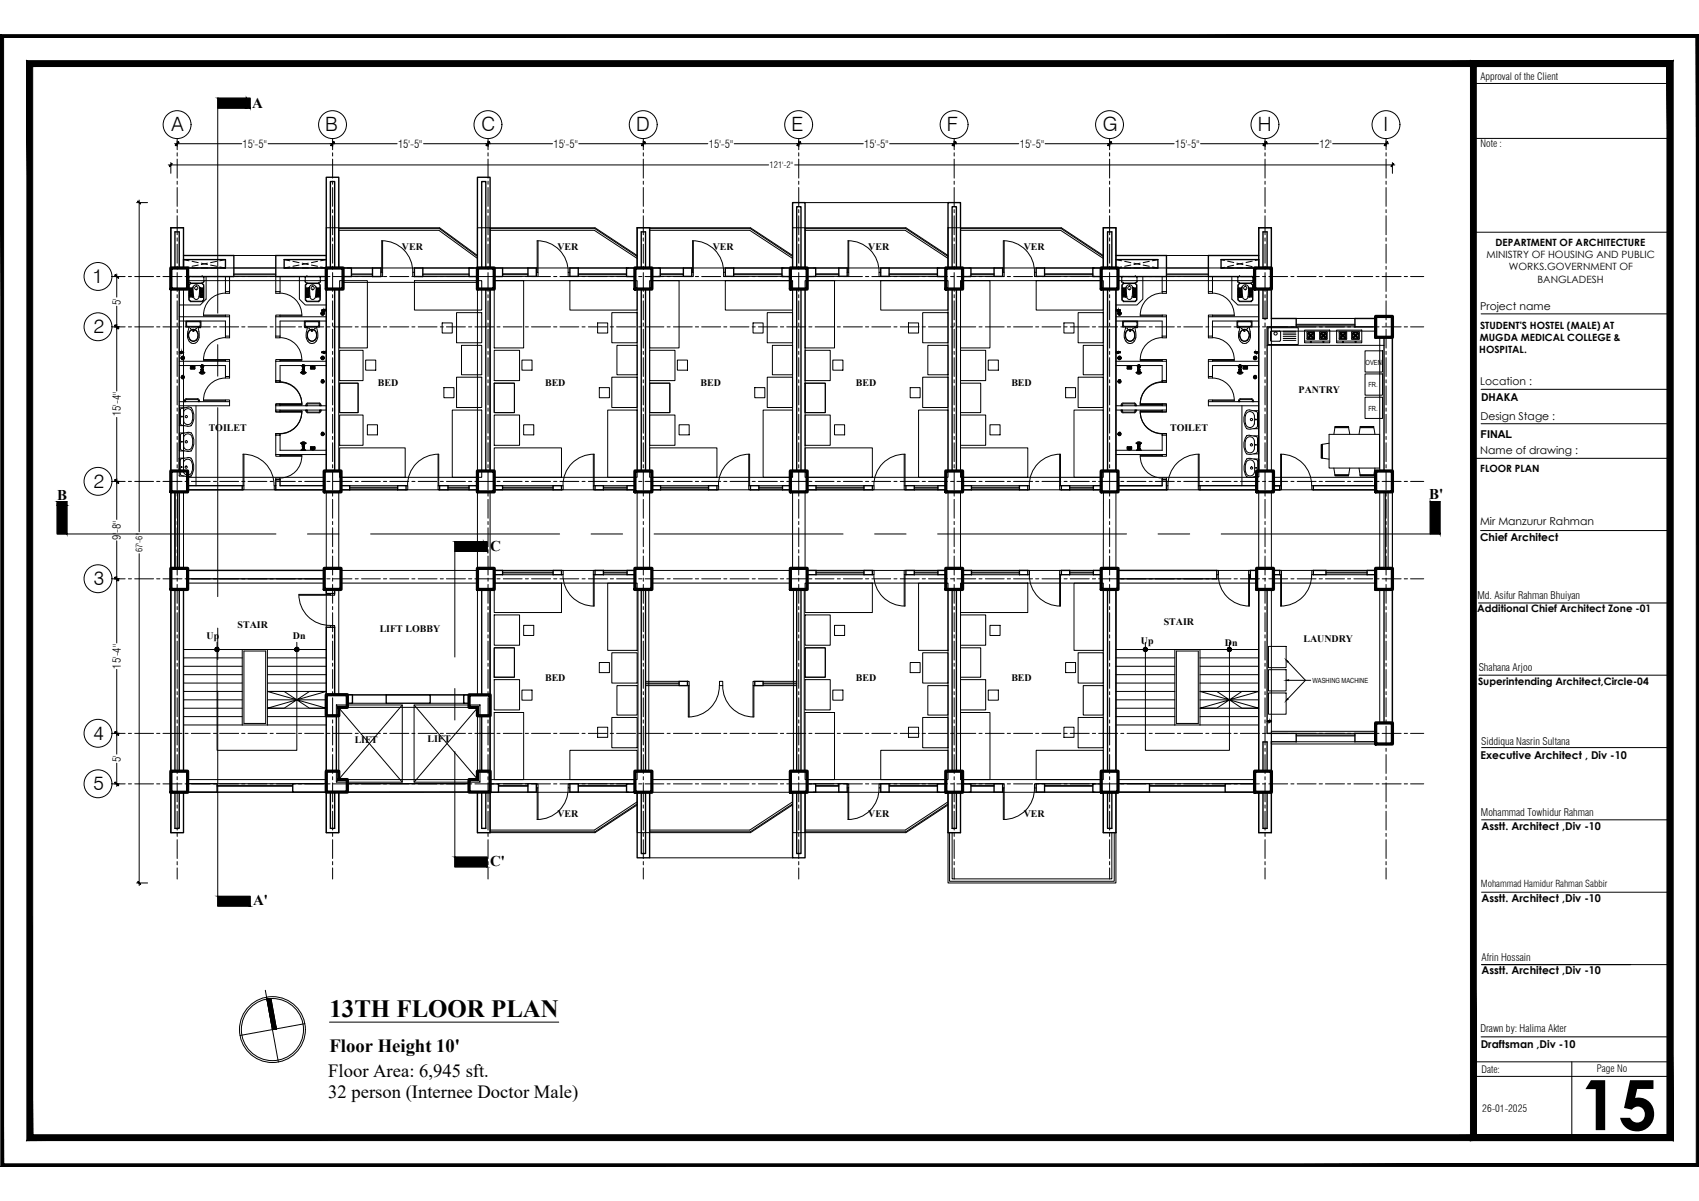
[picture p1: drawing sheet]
<svg xmlns="http://www.w3.org/2000/svg" width="420mm" height="297mm" viewBox="0 0 420 297" stroke-linecap="round" stroke-linejoin="round" font-family="sans-serif">
<defs><g id="words">
<text font-size="17.2" x="390.6" y="279.5">15</text>
<text font-size="6.1" x="81.5" y="251.5">13TH FLOOR PLAN</text>
<g font-size="4.9">
<text x="42.4" y="32.4">A</text>
<text x="80.4" y="32.4">B</text>
<text x="119" y="32.5">C</text>
<text x="157.3" y="32.4">D</text>
<text x="195.7" y="32.4">E</text>
<text x="234.2" y="32.4">F</text>
<text x="272.8" y="32.5">G</text>
<text x="311.1" y="32.4">H</text>
<text x="342.1" y="32.4">I</text>
<text x="22.9" y="69.9">1</text>
<text x="23.2" y="82.4">2</text>
<text x="23.2" y="120.6">2</text>
<text x="23.2" y="144.7">3</text>
<text x="23.2" y="183">4</text>
<text x="23.2" y="195.4">5</text>
</g>
<g font-size="4.6">
<text x="81.5" y="260.1">Floor Height 10'</text>
<text x="81.2" y="266.3">Floor Area: 6,945 sft.</text>
<text x="81.2" y="271.6">32 person (Internee Doctor Male)</text>
</g>
<g font-size="3.7">
<text x="62.4" y="26.7">A</text>
<text x="14.1" y="123.6">B</text>
<text x="353.4" y="123.5">B'</text>
<text x="121.2" y="136.3">C</text>
<text x="121.2" y="214.2">C'</text>
<text x="62.6" y="223.9">A'</text>
</g>
<g font-size="2.8">
<text x="60" y="36.6">15'-5&quot;</text>
<text x="98.4" y="36.6">15'-5&quot;</text>
<text x="136.9" y="36.6">15'-5&quot;</text>
<text x="175.3" y="36.6">15'-5&quot;</text>
<text x="213.7" y="36.6">15'-5&quot;</text>
<text x="252.2" y="36.6">15'-5&quot;</text>
<text x="290.6" y="36.6">15'-5&quot;</text>
<text x="326.3" y="36.6">12'</text>
<text x="29.9" y="75.5" transform="rotate(-90 29.9 75.5)">5'</text>
<text x="29.9" y="103" transform="rotate(-90 29.9 103)">15'-4&quot;</text>
<text x="29.9" y="133.5" transform="rotate(-90 29.9 133.5)">9'-8&quot;</text>
<text x="29.9" y="165.3" transform="rotate(-90 29.9 165.3)">15'-4&quot;</text>
<text x="29.9" y="188.5" transform="rotate(-90 29.9 188.5)">5'</text>
</g>
<g font-size="2.7">
<text x="366" y="76.7">Project name</text>
<text x="366.1" y="95.3">Location :</text>
<text x="366.3" y="99.1">DHAKA</text>
<text x="366.1" y="103.9">Design Stage :</text>
<text x="366.1" y="112.4">Name of drawing :</text>
<text x="366.1" y="108.2">FINAL</text>
<text x="366" y="129.9">Mir Manzurur Rahman</text>
<text x="366.1" y="133.8">Chief Architect</text>
<text x="366.1" y="187.8">Executive Architect , Div -10</text>
<text x="366.4" y="205.2">Asstt. Architect ,Div -10</text>
<text x="366.4" y="223">Asstt. Architect ,Div -10</text>
<text x="366.4" y="240.9">Asstt. Architect ,Div -10</text>
<text x="366.2" y="259.3">Draftsman ,Div -10</text>
</g>
<g font-size="2.6">
<text x="365.3" y="148.2">Md. Asifur Rahman Bhuiyan</text>
<text x="365.7" y="166.1">Shahana Arjoo</text>
<text x="366.3" y="184.1">Siddiqua Nasrin Sultana</text>
<text x="366.2" y="201.9">Mohammad Towhidur Rahman</text>
<text x="366.4" y="237.7">Afrin Hossain</text>
<text x="366.1" y="255.1">Drawn by: Halima Akter</text>
</g>
<g font-size="2.5">
<text x="366.1" y="19.9">Approval of the Client</text>
<text x="366.1" y="36.5">Note :</text>
<text x="99.4" y="61.8">VER</text>
<text x="137.8" y="61.8">VER</text>
<text x="176.3" y="61.8">VER</text>
<text x="214.7" y="61.8">VER</text>
<text x="253.2" y="61.8">VER</text>
<text x="367.6" y="63.9">MINISTRY OF HOUSING AND PUBLIC</text>
<text x="369.9" y="60.9">DEPARTMENT OF ARCHITECTURE</text>
<text x="373.2" y="66.9">WORKS.GOVERNMENT OF</text>
<text x="380.2" y="69.9">BANGLADESH</text>
<text x="366" y="81.4">STUDENT'S HOSTEL (MALE) AT</text>
<text x="365.8" y="87.4">HOSPITAL.</text>
<text x="366" y="84.4">MUGDA MEDICAL COLLEGE &amp;</text>
<text x="93.5" y="95.6">BED</text>
<text x="134.8" y="95.6">BED</text>
<text x="173.2" y="95.6">BED</text>
<text x="211.7" y="95.6">BED</text>
<text x="250.1" y="95.6">BED</text>
<text x="321.1" y="97.2">PANTRY</text>
<text x="51.6" y="106.7">TOILET</text>
<text x="289.3" y="106.7">TOILET</text>
<text x="366.1" y="116.7">FLOOR PLAN</text>
<text x="58.8" y="155.2">STAIR</text>
<text x="287.8" y="154.5">STAIR</text>
<text x="365.3" y="151.4">Additional Chief Architect Zone -01</text>
<text x="51.1" y="158.1">Up</text>
<text x="72.4" y="158.1">Dn</text>
<text x="93.9" y="156.4">LIFT LOBBY</text>
<text x="282.2" y="159.2">Up</text>
<text x="302.9" y="159.7">Dn</text>
<text x="322.3" y="158.9">LAUNDRY</text>
<text x="134.8" y="168.3">BED</text>
<text x="211.7" y="168.3">BED</text>
<text x="250.1" y="168.3">BED</text>
<text x="365.5" y="169.5">Superintending Architect,Circle-04</text>
<text x="87.7" y="183.7">LIFT</text>
<text x="105.7" y="183.6">LIFT</text>
<text x="137.8" y="202.1">VER</text>
<text x="214.7" y="202.1">VER</text>
<text x="253.2" y="202.1">VER</text>
<text x="366.4" y="265.3">Date:</text>
<text x="394.9" y="265">Page No</text>
<text x="366.6" y="275">26-01-2025</text>
</g>
<text font-size="2.4" x="366.2" y="219.5">Mohammad Hamidur Rahman Sabbir</text>
<g font-size="2.2">
<text x="190.3" y="41.6">121'-2&quot;</text>
<text x="35.2" y="136.6" transform="rotate(-90 35.2 136.6)">67'-6&quot;</text>
</g>
<g font-size="1.7">
<text x="337.7" y="90.4">OVEN</text>
<text x="338.4" y="95.8">FR.</text>
<text x="338.4" y="101.5">FR.</text>
<text x="324.6" y="168.9">WASHING MACHINE</text>
</g>
</g></defs>
<!-- layer: TITLE TEXT -->
<g fill="none" stroke="#000" stroke-width=".25">
<path d="M65.6 244.9l3.2 17.8M67 247l1.4 7.5M75.4 253.2l-16 2.9M81.5 252.8h56.7"/>
<circle cx="67.4" cy="254.6" r="7.7"/>
<circle cx="67.4" cy="254.6" r="8.2"/>
</g>
<g fill="#000" stroke="#000" stroke-width=".25">
<path d="M66 247.1h1l1.4 7.4zM66 247.1l1-.1z"/>
<path d="M66 247.1l1.4 7.4h1zM67.4 254.5h1l-1 .2z"/>
</g>
<!-- layer: WALL -->
<g fill="none" stroke="#000" stroke-width=".34">
<path d="M42.2 71.5v45M43.3 66.3v-9h1v9M44.3 71.5v45M45.4 64.2h10.4v2.1h-10.4v-10h-3.2v10M45.4 63.2h12.4v5.2h-11.4M80.7 64.2h-10.4v2.1h10.4v-22.5h3.1v22.5M80.7 71.5v45M80.7 63.2h-12.5v5.2h12.5M81.7 66.3v-21.4h1.1v21.4M82.8 71.5v45M84.8 66.3h2.1v2.1h-2.1zM92.1 66.3h2.1v2.1h-2.1z"/>
<path d="M102.5 66.3h2.1v2.1h-2.1zM116 66.3h2.1v2.1h-2.1zM118.1 66.3v-22.5h3.1v22.5M119.1 66.3v-21.4h1v21.4M120.1 71.5v45M121.2 71.5v45M122.2 66.3h2.1v2.1h-2.1zM130.6 66.3h2v2.1h-2zM140.9 66.3h2.1v2.1h-2.1zM154.9 66.3h2.1v2.1h-2.1zM157.6 66.3v-10h3.1v10M158.6 66.3v-9h1v9"/>
<path d="M158.6 71.5v45M159.6 71.5v45M161.2 66.3h2.1v2.1h-2.1zM169 66.3h2.1v2.1h-2.1zM179.4 66.3h2v2.1h-2zM193.4 66.3h2.1v2.1h-2.1zM196 66.3v-16.2h3.1v16.2M197 66.3v-15.2h1.1v15.2M197 71.5v45M198.1 71.5v45M199.6 66.3h2.1v2.1h-2.1zM207.4 66.3h2.1v2.1h-2.1z"/>
<path d="M217.8 66.3h2.1v2.1h-2.1zM231.8 66.3h2.1v2.1h-2.1zM234.4 66.3v-16.2h3.1v16.2M235.5 66.3v-15.2h1v15.2M235.5 71.5v45M236.5 71.5v45M238 66.3h2.1v2.1h-2.1zM245.8 66.3h2.1v2.1h-2.1zM256.2 66.3h2.1v2.1h-2.1zM270.3 66.3h2v2.1h-2zM273.9 66.3v-9h1.1v9M273.9 71.5v45"/>
<path d="M276 64.2h10.3v2.1h-10.3v-10h-3.2v10M276 71.5v45M276 63.2h12.5v5.2h-12M311.3 64.2h-9.3v2.1h9.3v-10h3.1v10M311.3 71.5v45M311.3 63.2h-12.5v5.2h11.5M312.3 66.3v-9h1.1v9M312.3 71.5v7.3h1.1v-7.3M314.4 71.5v7.3h6.1v2h-7.1v35.7M340.2 78.8h-5.1v2h5.1M342.3 83.4v33.1M344.3 83.4v33.1"/>
<path d="M46.4 120.1h13.5v1h-13.5M80.2 120.1h-10.9v-1.5h-1.1v2.5h12M84.3 120.1h2.2v1h-2.2M98.3 120.1h2.1v1h-2.1zM108.7 120.1h2.1v1h-2.1zM118.1 120.1h-2.1v1h2.1M122.2 120.1h2.1v1h-2.1M136.8 120.1h2.1v1h-2.1zM147.2 120.1h2v1h-2zM157 120.1h-1.9v1h1.9M161.2 120.1h2.2v1h-2.2M175.2 120.1h2.1v1h-2.1z"/>
<path d="M185.6 120.1h2.1v1h-2.1zM195.5 120.1h-2v1h2M199.6 120.1h2.2v1h-2.2M213.7 120.1h2v1h-2zM224 120.1h2.1v1h-2.1zM233.9 120.1h-2v1h2M238 120.1h2.2v1h-2.2M252.1 120.1h2.1v1h-2.1zM262.5 120.1h2v1h-2zM272.3 120.1h-1.9v1h1.9M276.5 120.1h10.9v-1.5h1.1v2.5h-12M310.8 120.1h-14v1h14"/>
<path d="M314.9 120.1h1.6v1h-1.6h1.6v-1zM340.2 120.1h-15.4v1h15.4M42.2 145.8v44.9M43.3 145.8v44.9M44.3 145.8v44.9M45.4 145.8v44.9M46.4 141.1h33.8M46.4 143.2h33.8M80.7 145.8v1h2.1v-1M119.1 145.8v26.1M121.2 145.8v26.1M122.2 141.1h2.1v1h-2.1"/>
<path d="M136.8 141.1h2.1v1h-2.1zM147.2 141.1h2v1h-2zM157 141.1h-1.9v1h1.9M158.6 145.8v44.9M159.6 145.8v44.9M197 145.8v44.9M198.1 145.8v44.9M199.6 141.1h2.2v1h-2.2M213.7 141.1h2v1h-2zM224 141.1h2.1v1h-2.1zM233.9 141.1h-2v1h2M235.5 145.8v44.9"/>
<path d="M236.5 145.8v44.9M238 141.1h2.2v1h-2.2M252.1 141.1h2.1v1h-2.1zM262.5 141.1h2v1h-2zM272.3 141.1h-1.9v1h1.9M273.9 145.8v44.9M276 145.8v44.9M276.5 141.1h24.4v2.1h-24.4M310.8 141.1h-1.6v2.1h1.6M311.3 145.8v44.9M313.4 145.8v35.6h7.1v2.1h-6.1M314.9 141.1h1.6v1h-1.6"/>
<path d="M324.8 141.1h3.1v1h-3.1zM340.2 141.1h-2.1v1h2.1M342.3 145.8v33M344.3 145.8v33M80.7 177h2.5v13.7h-2.5zM80.7 171.9v-16.8h2.1v16.8M85.9 171.8h1.3v2.1h-1.3zM95.5 171.9h10.9v2h-10.9zM114.7 171.9h1.3v2h-1.3zM119.1 177h2.1v13.7h-2.1zM167.9 168.5h2.1v1.1h-2.1zM186.6 168.5h2.1v1.1h-2.1z"/>
<path d="M42.2 195.9v10h3.2v-10M43.3 195.9v9h1v-9M46.4 193.8h7.3v2.1h-7.3M80.7 193.8h-8.3v2.1h8.3v10h3.1v-10M81.7 195.9v9h1.1v-9M85.9 193.8h30.1v2.1h-30.1zM118.1 195.9v10h3.1v-10M119.1 195.9v9h1v-9M121.2 193.9h2.1v2h-2.1zM130.6 193.8h2v2.1h-2zM140.9 193.8h2.1v2.1h-2.1zM154.9 193.9h2.1v2h-2.1z"/>
<path d="M157.6 195.9v16.3h3.1v-16.3M158.6 195.9v15.2h1v-15.2M196 195.9v16.3h3.1v-16.3M197 195.9v15.2h1.1v-15.2M199.6 193.9h2.1v2h-2.1zM207.4 193.8h2.1v2.1h-2.1zM217.8 193.8h2.1v2.1h-2.1zM231.8 193.9h2.1v2h-2.1zM234.4 195.9v10h3.1v-10M235.5 195.9v9h1v-9M238 193.9h2.1v2h-2.1zM245.8 193.8h2.1v2.1h-2.1z"/>
<path d="M256.2 193.8h2.1v2.1h-2.1zM270.3 193.9h2v2h-2zM273.9 195.9v9h1.1v-9M276.5 193.8h7.8v2.1h-8.3v10h-3.2v-10M310.3 193.8h-7.3v2.1h7.3M311.3 195.9v10h3.1v-10M312.3 195.9v9h1.1v-9M312.3 190.7v-7.2h1.1v7.2M314.4 183.5v7.2M340.2 181.4h-5.1v2.1h5.1"/>
</g>
<!-- layer: WIN -->
<g fill="none" stroke="#000" stroke-width=".25">
<path d="M57.8 68.4h10.4M57.8 68h10.4M57.8 67.8h10.4M57.8 66.3h10.4M85.9 68.4h6.2M85.9 66.3h6.2M86.9 68h5.2M86.9 67.8h5.2M104.6 68.4h12.5M104.6 68h11.4M104.6 67.8h11.4M104.6 66.3h12.5"/>
<path d="M124.3 68.4h6.3M124.3 67.9h6.3M124.3 66.3h6.3M124.3 67.7h6.3M143 68.4h12.5M143 67.9h11.9M143 66.3h12.5M143 67.7h11.9M162.7 68.4h6.3M162.7 66.3h6.3M163.3 67.9h5.7M163.3 67.7h5.7"/>
<path d="M181.4 68.4h12.5M181.4 67.9h12M181.4 66.3h12.5M181.4 67.7h12M201.2 68.4h6.2M201.2 66.3h6.2M201.7 67.9h5.7M201.7 67.7h5.7M219.9 68.4h12.4M219.9 67.9h11.9M219.9 66.3h12.4M219.9 67.7h11.9"/>
<path d="M239.6 68.4h6.2M239.6 66.3h6.2M240.1 67.9h5.7M240.1 67.7h5.7M258.3 68.4h12.5M258.3 67.9h12M258.3 66.3h12.5M258.3 67.7h12M288.5 68.4h10.3M288.5 68h10.3M288.5 67.8h10.3M288.5 66.3h10.3"/>
<path d="M320.5 78.8h14.6M320.5 80.8h14.6M320.5 80.4h14.6M320.5 80.2h14.6M86.5 120.1h11.8M86.5 120.5h11.8M86.5 121.1h11.8M86.5 120.7h11.8M110.8 120.1h5.2M110.8 120.5h5.2M110.8 121.1h5.2M110.8 120.7h5.2"/>
<path d="M124.3 120.1h12.5M124.3 120.5h12.5M124.3 121.1h12.5M124.3 120.7h12.5M149.2 120.1h5.9M149.2 120.5h5.9M149.2 121.1h5.9M149.2 120.7h5.9M163.4 120.1h11.8M163.4 120.5h11.8M163.4 121.1h11.8M163.4 120.7h11.8"/>
<path d="M187.7 120.1h5.8M187.7 120.5h5.8M187.7 121.1h5.8M187.7 120.7h5.8M201.8 120.1h11.9M201.8 120.5h11.9M201.8 121.1h11.9M201.8 120.7h11.9M226.1 120.1h5.8M226.1 120.5h5.8M226.1 121.1h5.8M226.1 120.7h5.8"/>
<path d="M240.2 120.1h11.9M240.2 120.5h11.9M240.2 121.1h11.9M240.2 120.7h11.9M264.5 120.1h5.9M264.5 120.5h5.9M264.5 121.1h5.9M264.5 120.7h5.9M124.3 142.1h12.5M124.3 141.7h12.5M124.3 141.1h12.5M124.3 141.5h12.5"/>
<path d="M149.2 142.1h5.9M149.2 141.7h5.9M149.2 141.1h5.9M149.2 141.5h5.9M201.8 142.1h11.9M201.8 141.7h11.9M201.8 141.1h11.9M201.8 141.5h11.9M226.1 142.1h5.8M226.1 141.7h5.8M226.1 141.1h5.8M226.1 141.5h5.8"/>
<path d="M240.2 142.1h11.9M240.2 141.7h11.9M240.2 141.1h11.9M240.2 141.5h11.9M264.5 142.1h5.9M264.5 141.7h5.9M264.5 141.1h5.9M264.5 141.5h5.9M327.9 142.1h10.2M327.9 141.7h10.2M327.9 141.1h10.2M327.9 141.5h10.2"/>
<path d="M159.6 169.6h8.3M159.6 169.1h8.3M159.6 168.5h8.3M159.6 168.9h8.3M188.7 169.6h8.3M188.7 169.1h8.3M188.7 168.5h8.3M188.7 168.9h8.3M53.7 195.9h18.7M53.7 193.8h18.7M53.7 194.3h18.7M53.7 194.5h18.7"/>
<path d="M123.3 195.9h7.3M123.3 193.8h7.3M123.3 194.3h7.3M123.3 194.5h7.3M143 195.9h12.5M143 193.8h12.5M143 194.3h11.9M143 194.5h11.9M201.2 195.9h6.2M201.2 193.8h6.2M201.7 194.3h5.7M201.7 194.5h5.7"/>
<path d="M219.9 195.9h12.4M219.9 193.8h12.4M219.9 194.3h11.9M219.9 194.5h11.9M239.6 195.9h6.2M239.6 193.8h6.2M240.1 194.3h5.7M240.1 194.5h5.7M258.3 195.9h12.5M258.3 193.8h12.5M258.3 194.3h12M258.3 194.5h12"/>
<path d="M284.3 195.9h18.7M284.3 193.8h18.7M284.3 194.3h18.7M284.3 194.5h18.7M320.5 181.4h14.6M320.5 181.8h14.6M320.5 182h14.6M320.5 183.5h14.6"/>
</g>
<!-- layer: Door -->
<g fill="none" stroke="#000" stroke-width=".25">
<path d="M94.6 59.5v7.8M132.8 59.5a7.6 7.6 0 0 1 7.7 7.8M132.8 59.5v7.8M133.1 59.5v7.8M171.5 59.5v7.8M209.9 59.5v7.8M248.3 59.5v7.8M50.3 77.9h5.5M50.3 78.1h5.5M55.8 78.3v-.4h1v.4M55.8 72.1v.4h1v-.4M68.2 78.3v-.4h1.1v.4"/>
<path d="M68.2 72.1v.4h1.1v-.4M69.3 77.9h5.4M69.3 78.1h5.3M94.2 67.3h.4v1.1h-.4M102.1 67.3a7.6 7.6 0 0 0-7.7-7.8v7.8M102.5 67.3h-.4v1.1h.4M132.6 67.3h.5v1.1h-.5M140.9 67.3h-.4v1.1h.4M171.1 67.3h.4v1.1h-.4M178.9 67.3a7.6 7.6 0 0 0-7.6-7.8v7.8M179.4 67.3h-.5v1.1h.5M209.5 67.3h.4v1.1h-.4"/>
<path d="M217.4 67.3a7.6 7.6 0 0 0-7.7-7.8v7.8M217.8 67.3h-.4v1.1h.4M247.9 67.3h.4v1.1h-.4M255.8 67.3a7.6 7.6 0 0 0-7.7-7.8v7.8M256.2 67.3h-.4v1.1h.4M282 77.9h5.4M282 78.1h5.4M287.4 78.3v-.4h1.1v.4M287.4 72.1v.4h1.1v-.4M298.8 78.3v-.4h1v.4M298.8 72.1v.4h1v-.4M299.8 77.9h5.5"/>
<path d="M299.8 78.1h5.5M50.3 88.9h5.5M50.3 89.1h5.5M50.3 98.9h5.5M50.3 99.1h5.5M55.8 99.3v-.4h1v.4M55.8 93.1v.4h1v-.4M55.8 89.4v-.5h1v.5M55.8 83.1v.5h1v-.5M68.2 94.1v.5h1.1v-.5M68.2 89.4v-.5h1.1v.5M68.2 83.1v.5h1.1v-.5"/>
<path d="M69.3 94.1v.4h-1.1M69.3 99.9h5.4M69.3 100h5.4M69.3 88.9h5.4M69.3 89.1h5.3M282 99.9h5.4M282 100h5.4M282 88.9h5.4M282 89.1h5.4M287.4 94.1v.4h1.1M287.4 89.4v-.5h1.1v.5M287.4 83.1v.5h1.1v-.5"/>
<path d="M288.5 94.1v.5h-1.1v-.5M298.8 99.3v-.4h1v.4M298.8 93.1v.4h1v-.4M298.8 89.4v-.5h1v.5M298.8 83.1v.5h1v-.5M299.8 88.9h5.5M299.8 89.1h5.5M299.8 98.9h5.5M299.8 99.1h5.5M60.3 112.3v7.8M68.2 100.3v-.4h1.1v.4M68.2 100.4v-.4h1.1v.4"/>
<path d="M68.2 101.5v.4h1.1v-.4M68.2 107.3h1.1v.4M68.2 101.4v.4h1.1v-.4M68.2 112.4v.4h1.1v-.4M68.2 118.6v-.4h1.1v.4M69.3 107.6v-.4h-1.1v.5M69.3 100.1h5.3M69.3 101.9h5.4M69.3 101.7h5.3M69.3 101.8h5.4M69.3 101.6h5.3M69.3 112.8h5.4"/>
<path d="M69.3 112.6h5.3M108.3 112.3v7.8M146.7 112.3v7.8M146.9 112.3a7.6 7.6 0 0 0-7.7 7.8M146.9 112.3v7.8M185.2 112.3v7.8M223.6 112.3v7.8M262 112.3v7.8M282 100.1h5.4M282 101.9h5.4M282 101.7h5.4M282 101.8h5.4"/>
<path d="M282 101.6h5.4M282 112.8h5.4M282 112.6h5.4M287.4 100.3v-.4h1.1v.4M287.4 100.4v-.4h1.1v.4M287.4 101.5v.4h1.1v-.4M287.4 101.4v.4h1.1v-.4M287.4 107.6v-.4h1.1v.5M287.4 112.4v.4h1.1v-.4M287.4 118.6v-.4h1.1v.4M288.5 107.3h-1.1v.4M296.3 112.3v7.8"/>
<path d="M296.5 112.3a7.6 7.6 0 0 0-7.7 7.8M296.5 112.3v7.8M316.7 112.3a7.6 7.6 0 0 1 7.7 7.8M316.7 112.3v7.8M316.9 112.3v7.8M59.9 120.1h.4v1h-.4M67.8 120.1a7.6 7.6 0 0 0-7.7-7.8v7.8M68.2 120.1h-.4v1h.4M100.4 120.1h.4v1h-.4M100.8 120.1a7.6 7.6 0 0 1 7.7-7.8v7.8M108.7 120.1h-.4v1h.4M138.9 120.1h.4v1h-.4"/>
<path d="M147.2 120.1h-.5v1h.5M177.3 120.1h.4v1h-.4M177.7 120.1a7.6 7.6 0 0 1 7.7-7.8v7.8M185.6 120.1h-.4v1h.4M215.7 120.1h.5v1h-.5M216.1 120.1a7.6 7.6 0 0 1 7.7-7.8v7.8M224 120.1h-.4v1h.4M254.2 120.1h.4v1h-.4M254.6 120.1a7.6 7.6 0 0 1 7.6-7.8l.1 7.8M262.5 120.1h-.5v1h.5M288.5 120.1h.3v1h-.3M296.8 120.1h-.5v1h.5"/>
<path d="M316.5 120.1h.4v1h-.4M324.8 120.1h-.4v1h.4M73.9 147a7.6 7.6 0 0 0 7.8 7.7M74 147.2h7.7M74 147h7.7M81.7 146.8v.4h1.1v-.4M81.7 155.1v-.4h1.1v.4M138.9 141.1h.4v1h-.4M139.2 142.1a7.6 7.6 0 0 0 7.7 7.8M146.7 142.1v7.8M146.9 142.1v7.8M147.2 141.1h-.5v1h.5"/>
<path d="M215.7 141.1h.5v1h-.5M216.1 142.1a7.6 7.6 0 0 0 7.7 7.8v-7.8M223.6 142.1v7.8M224 141.1h-.4v1h.4M254.2 141.1h.4v1h-.4M254.6 142.1a7.6 7.6 0 0 0 7.6 7.8l.1-7.8M262 142.1v7.8M262.5 141.1h-.5v1h.5M300.9 141.1h.4v1h-.4M301.3 142.1a7.6 7.6 0 0 0 7.7 7.8v-7.8M308.8 142.1v7.8M309.2 141.1h-.4v1h.4"/>
<path d="M316.5 141.1h.4v1h-.4M316.7 142.1v7.8M316.9 142.1v7.8M324.4 142.1a7.6 7.6 0 0 1-7.7 7.8M324.8 141.1h-.4v1h.4M170 168.5h.4v1.1h-.4M170.4 169.6v7.7M177.9 169.5a7.6 7.6 0 0 1-7.7 7.8v-7.7M177.9 168.5h.8v1.1h-.8zM178.7 169.5a7.6 7.6 0 0 0 7.7 7.8M186.2 169.6v7.7M186.4 169.6v7.7"/>
<path d="M186.6 168.5h-.4v1.1h.4M132.6 193.9h.5v1h-.5M132.8 194.9v7.8M133.1 194.9v7.8M140.5 194.9a7.6 7.6 0 0 1-7.7 7.8M140.9 193.9h-.4v1h.4M209.5 193.9h.4v1h-.4M209.7 194.9v7.8a7.6 7.6 0 0 0 7.7-7.8M209.9 194.9v7.8M217.8 193.9h-.4v1h.4M247.9 193.9h.4v1h-.4M248.1 194.9v7.8a7.6 7.6 0 0 0 7.7-7.8"/>
<path d="M248.3 194.9v7.8M256.2 193.9h-.4v1h.4"/>
</g>
<!-- layer: Furnitures -->
<g fill="none" stroke="#000" stroke-width=".25">
<path d="M84 69.4h6.8v16.6h-6.8zM102.5 69.4h16.6v7.3h-16.6zM109.3 79.9h2.5v2.5h-2.5zM112.9 77.3h6.2v7.5h-6.2zM122.2 69.4h7.3v16.6h-7.3zM140.9 69.4h16.7v7.3h-16.7zM147.8 79.9h2.5v2.5h-2.5zM151.3 77.3h6.3v7.5h-6.3zM160.7 69.4h7.2v16.6h-7.2zM179.4 69.4h16.6v7.3h-16.6zM186.2 79.9h2.5v2.5h-2.5zM189.7 77.3h6.3v7.5h-6.3z"/>
<path d="M199.1 69.4h7.3v16.6h-7.3zM217.8 69.4h16.6v7.3h-16.6zM224.7 79.9h2.5v2.5h-2.5zM228.2 77.3h6.2v7.5h-6.2zM237.5 69.4h7.3v16.6h-7.3zM256.2 69.4h16.6v7.3h-16.6zM263.1 79.9h2.5v2.5h-2.5zM266.6 77.3h6.2v7.5h-6.2zM84 86.6h5.8v7.5h-5.8zM84 94.8h4.6v7.3h-4.6zM90.4 89.1h2.5v2.5h-2.5zM109.8 95.9h2.5v2.5h-2.5z"/>
<path d="M112.9 93.3h6.2v7.5h-6.2zM114.1 85.4h5v7.3h-5zM122.2 86.6h6.3v7.5h-6.3zM122.2 94.8h5v7.3h-5zM129.1 89.1h2.5v2.5h-2.5zM148.2 95.9h2.5v2.5h-2.5zM151.3 93.3h6.3v7.5h-6.3zM152.6 85.4h5v7.3h-5zM160.7 86.6h6.2v7.5h-6.2zM160.7 94.8h5v7.3h-5zM167.5 89.1h2.5v2.5h-2.5zM186.6 95.9h2.5v2.5h-2.5z"/>
<path d="M189.7 93.3h6.3v7.5h-6.3zM191 85.4h5v7.3h-5zM199.1 86.6h6.2v7.5h-6.2zM199.1 94.8h5v7.3h-5zM206 89.1h2.4v2.5h-2.4zM225.1 95.9h2.4v2.5h-2.4zM228.2 93.3h6.2v7.5h-6.2zM229.4 85.4h5v7.3h-5zM237.5 86.6h6.3v7.5h-6.3zM237.5 94.8h5v7.3h-5zM244.4 89.1h2.5v2.5h-2.5zM263.5 95.9h2.5v2.5h-2.5z"/>
<path d="M266.6 93.3h6.2v7.5h-6.2zM267.9 85.4h4.9v7.3h-4.9zM84 102.6h5.8v7.5h-5.8zM84 110.8h16.2v7.3h-16.2zM90.8 105.1h2.5v2.5h-2.5zM111.8 101.4h7.3v16.7h-7.3zM122.2 102.6h6.3v7.5h-6.3zM122.2 110.8h16.7v7.3h-16.7zM129.5 105.1h2.5v2.5h-2.5zM150.3 101.4h7.3v16.7h-7.3zM160.7 102.6h6.2v7.5h-6.2zM160.7 110.8h16.6v7.3h-16.6z"/>
<path d="M167.9 105.1h2.5v2.5h-2.5zM188.7 101.4h7.3v16.7h-7.3zM199.1 102.6h6.2v7.5h-6.2zM199.1 110.8h16.6v7.3h-16.6zM206.4 105.1h2.5v2.5h-2.5zM227.2 101.4h7.2v16.7h-7.2zM237.5 102.6h6.3v7.5h-6.3zM237.5 110.8h16.7v7.3h-16.7zM244.8 105.1h2.5v2.5h-2.5zM265.6 101.4h7.2v16.7h-7.2zM326.7 109.9h.2v3.4h-.2zM328.7 107.4h12.5v8.4h-12.5z"/>
<path d="M328.7 109.6l-1.7 .3v3.4l1.7 .3M329.9 115.8l.2 1.6h3.4l.3-1.6M330.1 117.5h3.4v.2h-3.3zM330.2 105.5h3.3v.2h-3.4zM333.5 105.8l.3 1.6M333.5 105.8h-3.4l-.2 1.6M336.1 107.4l.2-1.6h3.5l.2 1.6M336.1 115.8l.2 1.6h3.5l.2-1.6M336.3 117.5h3.4v.2h-3.3zM336.4 105.5h3.3v.2h-3.4zM122.2 152.1h6.3v7.5h-6.3zM122.2 144.2h16.7v7.3h-16.7z"/>
<path d="M129.5 154.7h2.5v2.5h-2.5zM150.3 144.2h7.3v16.7h-7.3zM199.1 152.1h6.2v7.5h-6.2zM199.1 144.2h16.6v7.3h-16.6zM206.4 154.7h2.5v2.5h-2.5zM227.2 144.2h7.2v16.7h-7.2zM237.5 152.1h6.3v7.5h-6.3zM237.5 144.2h16.7v7.3h-16.7zM244.8 154.7h2.5v2.5h-2.5zM265.6 144.2h7.2v16.7h-7.2zM122.2 176.2h7.3v16.6h-7.3zM122.2 168.1h6.3v7.5h-6.3z"/>
<path d="M122.2 160.2h5v7.3h-5zM129.1 170.7h2.5v2.5h-2.5zM147.8 179.9h2.5v2.5h-2.5zM148.2 163.9h2.5v2.5h-2.5zM151.3 177.4h6.3v7.5h-6.3zM151.3 161.4h6.3v7.5h-6.3zM152.6 169.6h5v7.3h-5zM199.1 176.2h7.3v16.6h-7.3zM199.1 168.1h6.2v7.5h-6.2zM199.1 160.2h5v7.3h-5zM206 170.7h2.4v2.5h-2.4zM224.7 179.9h2.5v2.5h-2.5z"/>
<path d="M225.1 163.9h2.4v2.5h-2.4zM228.2 177.4h6.2v7.5h-6.2zM228.2 161.4h6.2v7.5h-6.2zM229.4 169.6h5v7.3h-5zM237.5 176.2h7.3v16.6h-7.3zM237.5 168.1h6.3v7.5h-6.3zM237.5 160.2h5v7.3h-5zM244.4 170.7h2.5v2.5h-2.5zM263.1 179.9h2.5v2.5h-2.5zM263.5 163.9h2.5v2.5h-2.5zM266.6 177.4h6.2v7.5h-6.2zM266.6 161.4h6.2v7.5h-6.2z"/>
<path d="M267.9 169.6h4.9v7.3h-4.9zM140.9 185.6h16.7v7.2h-16.7zM217.8 185.6h16.6v7.2h-16.6zM256.2 185.6h16.6v7.2h-16.6z"/>
</g>
<!-- layer: rail -->
<g fill="none" stroke="#000" stroke-width=".25">
<path d="M83.8 57h24.7l9.6 6.9M83.8 56.5h24.9l9.4 6.9M121.2 57h25.8l10.6 6.9M121.2 56.5h25.9l10.5 6.9M160.7 57h24.7l10.6 6.9M160.7 56.5h24.8l10.5 6.9M199.1 57h24.8l10.5 6.9M199.1 56.5h24.9l10.4 6.9M237.5 57h24.8l10.5 6.9M237.5 56.5h24.9l10.4 6.9M43.3 121.7v18.9M43.9 121.7v18.9"/>
<path d="M342.6 121.7v18.9M343.3 121.7v18.9M59.9 160.6h6.2v18.7h-6.2zM60.3 161h5.4v17.9h-5.4zM290.5 160.6h6.3v18.7h-6.3zM290.9 161h5.4v17.9h-5.4zM157.6 198.3l-10.6 7h-25.8M157.6 198.8l-10.5 6.9h-25.9M196 198.3l-10.6 7h-24.7M196 198.8l-10.5 6.9h-24.8M234.4 198.3l-10.5 7h-24.8M234.4 198.8l-10.4 6.9h-24.9"/>
<path d="M234.8 205.9v12.1h40.7v-12.1M235.5 205.9v11.5h39.5v-11.5"/>
</g>
<!-- layer: line 2 -->
<g fill="none" stroke="#000" stroke-width=".25">
<path d="M83.8 56.3h24.9l9.4 6.9M121.2 56.3h26l10.4 6.9M160.7 56.3h24.9l10.4 6.9M199.1 56.3h24.9l10.4 6.9M199.1 50.1h35.3M237.5 56.3h25l10.3 6.9M42.2 121.7v18.9M44.3 121.7v18.9M276.5 120.1h10.9M342.3 121.7v18.9M344.3 121.7v18.9M83.2 174.4h16.3v19h-16.3z"/>
<path d="M83.2 174.4l16.3 19M87.2 173.9h8.3M87.2 171.9h8.3M99.5 174.4l-16.3 19M102.4 174.4h16.3v19h-16.3zM102.4 174.4l16.3 19M106.4 173.9h8.3M106.4 171.9h8.3M118.7 174.4l-16.3 19M157.6 199.1l-10.4 6.8h-26M196 199.1l-10.4 6.8h-24.9M234.4 199.1l-10.4 6.8h-24.9"/>
<path d="M160.7 212.2h35.3"/>
</g>
<!-- layer: STAIR -->
<g fill="none" stroke="#000" stroke-width=".25">
<path d="M45.4 179.3h14.5M45.4 177.2h14.5M45.4 175.2h14.5M45.4 173.1h14.5M45.4 171h14.5M45.4 168.9h14.5M45.4 166.9h14.5M45.4 164.8h14.5M45.4 162.7h14.5M45.4 160.6h14.5M66.1 179.3h14.6M66.1 177.2h14.6"/>
<path d="M66.1 175.2h14.6M66.1 173.1h14.6M66.1 171h14.6M66.1 168.9h14.6M66.1 166.9h14.6M66.1 164.8h14.6M66.1 162.7h14.6M66.1 160.6h14.6M276 179.3h14.5M276 177.2h14.5M276 175.2h14.5M276 173.1h14.5"/>
<path d="M276 171h14.5M276 168.9h14.5M276 166.9h14.5M276 164.8h14.5M276 162.7h14.5M276 160.6h14.5M296.8 179.3h14.5M296.8 177.2h14.5M296.8 175.2h14.5M296.8 173.1h14.5M296.8 171h14.5M296.8 168.9h14.5"/>
<path d="M296.8 166.9h14.5M296.8 164.8h14.5M296.8 162.7h14.5M296.8 160.6h14.5"/>
</g>
<!-- layer: LINE -->
<path d="M53.7 158.9v26.7h19.7v-12.5l-7.3 2.1h4.2l3.1-2.1 7.3 2.1h-4.2l-3.1-2.1 3.1-2.1h4.2l-7.3 2.1-3.1-2.1h-4.2l7.3 2.1v-14.2M283.3 158.9v26.7h20.7v-12.5l-7.2 2.1h4.1l3.1-2.1 7.3 2.1h-4.2l-3.1-2.1 3.1-2.1h4.2l-7.3 2.1-3.1-2.1h-4.1l7.2 2.1v-14.2" fill="none" stroke="#000" stroke-width=".25"/>
<g fill="#000" stroke="#000" stroke-width=".25">
<path d="M363.6 15l1.5 1.5 48.6-1.5zM365.1 16.5l48.6-1.5-1.4 1.5zM412.3 16.5l1.4 265.6v-267.1zM412.3 16.5l1.4 265.6-1.4-1.4zM363.6 282.1h50.1l-1.4-1.4zM363.6 282.1l1.5-1.4h47.2zM363.6 15v267.1l1.5-1.4zM363.6 15l1.5 1.5v264.2z"/>
<path d="M53.2 160.6v.3l.5-.3zM53.2 160.9l.5-.3-.3 .5zM53.7 160.6l-.3 .5h.3z"/>
<path d="M53.4 160.2l.3 .4v-.5zM53.4 160.2l.3 .4-.5-.2zM53.2 160.4v.2h.5z"/>
<path d="M53.7 160.6v.5h.2zM53.7 160.6l.4 .3-.2 .2zM53.7 160.6l.4 .3 .1-.3z"/>
<path d="M53.7 160.6h.5l-.1-.2zM53.9 160.2l.2 .2-.4 .2zM53.7 160.1v.5l.2-.4z"/>
<path d="M72.9 160.6v.3l.5-.3zM72.9 160.9l.5-.3-.2 .5zM73.4 160.6l-.2 .5h.2z"/>
<path d="M73.2 160.2l.2 .4v-.5zM73.2 160.2l.2 .4-.5-.2zM72.9 160.4v.2h.5z"/>
<path d="M73.4 160.6v.5h.3zM73.4 160.6l.5 .3-.2 .2zM73.4 160.6l.5 .3v-.3z"/>
<path d="M73.4 160.6h.5v-.2zM73.7 160.2l.2 .2-.5 .2zM73.4 160.1v.5l.3-.4z"/>
<path d="M282.7 160.6l.1 .3 .5-.3zM282.8 160.9l.5-.3-.3 .5zM283.3 160.6l-.3 .5h.3z"/>
<path d="M283 160.2l.3 .4v-.5zM283 160.2l.3 .4-.5-.2zM282.8 160.4l-.1 .2h.6z"/>
<path d="M283.3 160.6v.5h.2zM283.3 160.6l.4 .3-.2 .2zM283.3 160.6l.4 .3 .1-.3z"/>
<path d="M283.3 160.6h.5l-.1-.2zM283.5 160.2l.2 .2-.4 .2zM283.3 160.1v.5l.2-.4z"/>
<path d="M303.5 160.6l.1 .3 .4-.3zM303.6 160.9l.4-.3-.3 .5zM304 160.6l-.3 .5h.3z"/>
<path d="M303.7 160.2l.3 .4v-.5zM303.7 160.2l.3 .4-.4-.2zM303.6 160.4l-.1 .2h.5z"/>
<path d="M304 160.6v.5h.3zM304 160.6l.5 .3-.2 .2zM304 160.6l.5 .3v-.3z"/>
<path d="M304 160.6h.5v-.2zM304.3 160.2l.2 .2-.5 .2zM304 160.1v.5l.3-.4z"/>
</g>
<!-- layer: WALL -->
<g fill="none" stroke="#000" stroke-width=".25">
<path d="M44.3 78.3h12.5v4.8h-1v-3.7h-11.5M55.8 68.4v3.7h1v-3.7M57.8 63.2h10.4M68.2 68.4v3.7h1.1v-3.7M80.7 78.3h-12.5v4.8h1.1v-3.7h11.4M276 78.3h12.5v4.8h-1.1v-3.7h-11.4M287.4 68.4v3.7h1.1v-3.7M288.5 63.2h10.3M298.8 68.4v3.7h1v-3.7M311.3 78.3h-12.5v4.8h1v-3.7h11.5M44.3 89.4h12.5v3.7h-1v-2.7h-11.5M44.3 99.3h12.5v1.1h-12.5"/>
<path d="M80.7 89.4h-12.5v4.7h1.1v-3.7h11.4M276 89.4h12.5v4.7h-1.1v-3.7h-11.4M311.3 89.4h-12.5v3.7h1v-2.7h11.5M311.3 99.3h-12.5v1.1h12.5M69.3 111.4v-3.8h-1.1v4.8h12.5M69.3 111.4h11.4M80.7 100.4h-12.5v1h12.5M276 100.4h12.5v1h-12.5M276 111.4h11.4M287.4 111.4v-3.8h1.1v4.8h-12.5"/>
</g>
<!-- layer: s. Fixture -->
<g fill="none" stroke="#000" stroke-width=".25">
<path d="M46.3 79.6l-.1 .1-.1 .8 .2 .2M46.4 79.6h2.9l.2 .1M46.7 69.7l.4 .3M46.7 68.7h.1M46.7 69.7h.1M46.7 68.7v1M46.8 70.5l.4-.4h2.8l.3 .4v3.7l-.3 .3h-2.8l-.4-.3zM46.8 73.5h.8v-.3h-.8v-.2h.8v-.2h-.8v-.3h.8v-.2h-.8v-.2h.8v-.2h-.8v-.2h.8v-.3h-.8v-.2h.8v2.3M47.1 70h2.9l.4 .5v3.7l-.4 .4h-2.9l-.4-.4v-3.7zM47.1 70h.1M47.1 70h2.9M47.7 71.2h.1"/>
<path d="M47.7 71.2l.2 2.3M47.7 71.2a.83 .83 0 0 1 .8-.8 .83 .83 0 0 1 .9 .8M47.9 73.5h.1M47.9 73.5a.66 .66 0 0 0 .6 .6 .66 .66 0 0 0 .7-.6M48.6 71.7h.1M48.6 70.9h.1M49.2 73.5h.1M49.4 71.2h.1M49.4 71.2l-.2 2.3M49.5 71.2v2.3h.8v-2.3h-.8v.2h.8v.3h-.8v.2h.8v.2h-.8v.2h.8v.2h-.8v.3h.8v.2h-.8v.2h.8v.3h-.8M49.5 79.7v.8M50 68.4l.4 .3"/>
<path d="M50 68.4h-2.9l-.4 .3M50 70h.1M50 68.4h.1M50.4 69.7l-.4 .3M50.4 69.7h.1M50.4 68.7h.1M50.4 68.7v1M51 68.4v5.6l-1.5 1.4h-5.2M74 68.4v5.6l1.5 1.4h5.2M75.3 79.4h3.7v1.5h-3.7zM75.5 69.7h.1M75.5 68.7h.1"/>
<path d="M75.5 68.7v1M75.5 69.7l.4 .3M75.9 68.4l-.4 .3M75.9 70h2.9l.4 .5v3.7l-.4 .4h-2.9l-.4-.4v-3.7zM75.9 68.4h2.9l.4 .3M75.9 70h.1M75.9 68.4h.1M75.9 70h2.9M75.9 70.1h2.9l.3 .4v3.7l-.3 .3h-2.9l-.3-.3v-3.7zM76.4 71.2v2.3h-.8v-2.3h.8v.2h-.8v.3h.8v.2h-.8v.2h.8v.2h-.8v.2h.8v.3h-.8v.2h.8v.2h-.8v.3h.8M76.5 71.2a.83 .83 0 0 1 .8-.8 .83 .83 0 0 1 .8 .8M76.5 71.2h.1"/>
<path d="M76.5 71.2l.2 2.3M76.7 73.5h.1M76.7 73.5a.66 .66 0 0 0 .6 .6 .66 .66 0 0 0 .7-.6M77.3 71.7h.1M77.3 70.9h.1M78 73.5h.1M78.2 71.2h.1M78.2 71.2l-.2 2.3M78.3 73.5v-2.3h.8v.2h-.8v.3h.8v.2h-.8v.2h.8v.2h-.8v.2h.8v.3h-.8v.2h.8v.2h-.8v.3h.8M78.8 70h.1M79.2 69.7l-.4 .3M79.2 68.7h.1"/>
<path d="M79.2 69.7h.1M79.2 68.7v1M79.4 77.6a.4 .4 0 0 0 .4 .4 .4 .4 0 0 0 .4-.4M79.4 77.6a.4 .4 0 0 1 .4-.4 .4 .4 0 0 1 .4 .4M79.4 77.6h.1M79.5 77.5h.1M79.5 77.7h.1M79.5 77.6h.1M79.6 77.4h.1M79.6 77.8h.1M79.6 77.6h.1M79.6 76.7v.2"/>
<path d="M79.6 76.9h.3M79.7 77.3h.1M79.7 77.7h.1M79.7 77.5h.1M79.7 77.8h.1M79.7 76.7v.2v-.2M79.7 76.7v.2M79.8 76.7v.2M79.8 77.3h.1M79.8 77.4h.1M79.8 77.7h.1M79.8 77.9h.1"/>
<path d="M79.8 77.6h.1M79.9 77.3h.1M79.9 77.8h.1M79.9 77.5h.1M79.9 77.7h.1M80 77.6h.1M80 76.8v.1M80 77.4h.1M80 77.8h.1M80 76.7l-.1 .1M80.1 77.7h.1M80.1 77.5h.1"/>
<path d="M80.1 77.6h.1M80.2 76.7h-.6v.2M80.2 76.9h-.2M80.2 76.7v.1M80.2 77.6h.1M80.3 76.7h.3v.2M80.3 76.8h.1M80.3 76.9h.3M80.6 76.9h.1M80.6 76.7h.1M80.6 76.6v.3M80.6 76.8h.1"/>
<path d="M276 76.8h.1M276.1 76.6v.3M276.1 76.7h.1M276.1 76.9h.3M276.4 76.8h.1M276.4 76.7h-.3v.2M276.4 77.6h.1M276.4 76.7v.1M276.4 76.9h.1M276.5 76.6l-.1 .1M276.5 76.6h.2v.2M276.6 77.5h.1"/>
<path d="M276.6 77.7h.1M276.6 77.6h.1M276.6 76.9h-.1M276.6 77.4h.1M276.6 77.8h.1M276.6 76.9h.1M276.7 77.6h.1M276.7 77.3h.1M276.7 77.8h.1M276.7 77.5h.1M276.7 77.7h.1M276.7 76.9h.3"/>
<path d="M276.7 76.7h.4l-.1 .2M276.9 77.3h.1M276.9 77.4h.1M276.9 77.7h.1M276.9 77.9h.1M276.9 77.6h.1M276.9 76.7v.2M277 77.3h.1M277 77.7h.1M277 77.5h.1M277 77.8h.1M277 76.7v.2v-.2"/>
<path d="M277 77.6h.1M277 76.7v.2M277.1 77.4h.1M277.1 77.8h.1M277.1 77.7h.1M277.2 77.5h.1M277.2 77.6h.1M277.3 77.6h.1M277.4 69.7l.4 .3M277.4 70.5l.4-.5h3l.4 .5v3.7l-.4 .4h-3l-.4-.4zM277.4 68.7h.1M277.4 69.7h.1"/>
<path d="M277.4 68.7v1M277.5 73.5h.9v-.3h-.9v-.2h.9v-.2h-.9v-.3h.9v-.2h-.9v-.2h.9v-.2h-.9v-.2h.9v-.3h-.9v-.2h.9v2.3M277.6 79.4h3.7v1.5h-3.7zM277.8 70h.1M277.8 70h3M277.9 70.1h2.8l.4 .4v3.7l-.4 .3h-2.8l-.4-.3v-3.7zM278 79.6l-.2 .1v.8l.2 .2M278 79.6h3l.1 .1M278.5 71.2h.1M278.5 71.2l.1 2.3M278.5 71.2a.83 .83 0 0 1 .8-.8 .83 .83 0 0 1 .8 .8M278.6 73.5h.1"/>
<path d="M278.6 73.5a.66 .66 0 0 0 .7 .6 .66 .66 0 0 0 .6-.6M279.3 71.7h.1M279.3 70.9h.1M280 73.5h.1M280.1 71.2h.1M280.1 71.2l-.1 2.3M280.2 71.2v2.3h.9v-2.3h-.9v.2h.9v.3h-.9v.2h.9v.2h-.9v.2h.9v.2h-.9v.3h.9v.2h-.9v.2h.9v.3h-.9M280.7 68.4l.4 .3M280.8 68.4h-3l-.4 .3M280.8 70h.1M280.8 68.4h.1M281.1 69.7l-.4 .3"/>
<path d="M281.2 69.7h.1M281.2 68.7h.1M281.2 68.7v1M281.2 79.7v.8M282.6 68.4v5.6l-1.4 1.4h-5.2M304.6 68.4v5.6l1.5 1.4h5.2M305.9 79.4h3.7v1.5h-3.7zM306.1 70.5l.4-.5h2.9l.4 .5v3.7l-.4 .4h-2.9l-.4-.4zM306.1 69.7h.1M306.1 68.7h.1M306.1 68.7v1M306.1 69.7l.4 .3"/>
<path d="M306.2 70.5l.4-.4h2.8l.4 .4v3.7l-.4 .3h-2.8l-.4-.3zM306.2 79.6l-.1 .1v.9l.1 .1M306.3 79.6h3M306.5 68.4l-.4 .3M306.5 70h.1M306.5 68.4h.1M306.5 70h2.9M306.5 68.4h2.9M307 71.2v2.3h-.8v-2.3h.8v.2h-.8v.3h.8v.2h-.8v.2h.8v.2h-.8v.2h.8v.3h-.8v.2h.8v.2h-.8v.3h.8M307.1 71.2h.1M307.1 71.2l.2 2.3M307.1 71.2a.83 .83 0 0 1 .9-.8 .83 .83 0 0 1 .8 .8"/>
<path d="M307.3 73.5h.1M307.3 73.5a.66 .66 0 0 0 .7 .6 .66 .66 0 0 0 .6-.6M308 71.7h.1M308 70.9h.1M308.7 73.5h.1M308.8 71.2h.1M308.8 71.2l-.1 2.3M308.9 73.5v-2.3h.9v.2h-.9v.3h.9v.2h-.9v.2h.9v.2h-.9v.2h.9v.3h-.9v.2h.9v.2h-.9v.3h.9M309.2 79.6l.2 .1 .1 .8-.3 .2M309.4 68.4l.4 .3M309.4 70h.1M309.8 69.7l-.4 .3"/>
<path d="M309.8 68.7h.1M309.8 69.7h.1M309.8 68.7v1M44.3 87.2h.1M44.4 87v.3M44.7 87.1l-.3-.1v.3M44.8 88.6h.1M44.8 87.1l-.1 .2h-.3M44.8 87.2v.2l.2-.2M44.9 87h-.1M44.9 87h.1M44.9 93.5h.1"/>
<path d="M44.9 93.2h.1M44.9 93.3h.1M44.9 88.5h.1M44.9 88.7h.1M44.9 88.6h.1M44.9 87l.1 .1M45 93.5h.1M45 93.1h.1M45 88.4h.1M45 88.8h.1M45 87.1v.1M45 93.3h.1"/>
<path d="M45 88.6h.1M45 87.2v.1M45.1 93.6h.1M45.1 93.1h.1M45.1 93.5h.1M45.1 93.2h.1M45.1 88.3h.1M45.1 88.9h.1M45.1 88.5h.1M45.1 88.7h.1M45.1 87.1h.3M45.2 93.7h.1"/>
<path d="M45.2 93.5h.1M45.2 93.2h.1M45.2 93h.1M45.2 93.3h.1M45.2 88.3h.1M45.2 88.4h.1M45.2 88.8h.1M45.2 88.9h.1M45.2 88.6h.1M45.3 87.1v.1M45.3 93.2h.1M45.3 93.5h.1"/>
<path d="M45.3 88.7h.1M45.3 88.5h.1M45.3 93.6h.1M45.3 93.3h.1M45.3 93.1h.1M45.3 88.3h.1M45.3 88.6h.1M45.3 88.9h.1M45.4 87.1v.1v-.1M45.4 87.1v.1l-.3 .1M45.4 93.5h.1M45.4 93.1h.1"/>
<path d="M45.4 88.4h.1M45.4 88.8h.1M45.5 93.2h.1M45.5 88.7h.1M45.5 93.5h.1M45.5 93.3h.1M45.5 99.3h.5zM45.5 88.5h.1M45.5 88.6h.1M45.6 88.6h.1M45.8 99.3l.2-.5h2.9l.2 .5M46.4 80.7h2.9"/>
<path d="M46.4 83.4l.4 1M46.5 82l-.1 1.4M46.6 82.4v1M46.7 83.4l.4 .8M46.7 82.4a1.15 1.15 0 0 1 1.1-1 1.15 1.15 0 0 1 1.1 1M46.7 83.4l.4 .7 .7 .3M46.7 81l-.2 1M46.8 84.4a1.19 1.19 0 0 0 1.5 .4M46.8 80.8l-.1 .1M46.8 80.9h-.8v-1.5h3.7v1.5h-.8M46.8 80.9h2.1M47 81.3h.2"/>
<path d="M47.1 91.2l.1 .1M47.1 81.2v.2M47.2 84.1l.6 .3M47.2 90.6l-.1 .6M47.2 91.3h.9M47.2 90.6h.9M47.2 90.9h.9zM47.2 91.1l.9 .1zM47.3 90.7v.1h.7v-.1M47.3 81.6l-.6 .8v.9M47.3 81.6a1.16 1.16 0 0 1 1.3 .2 1.16 1.16 0 0 1 .3 1.2l-.4 1.1-.7 .3M47.5 90.5h.3v.1h-.3z"/>
<path d="M48.1 90.6l.1 .6M48.2 91.2l-.1 .1M48.4 81.3h.2M48.5 81.2v.2M48.5 84.1l-.7 .3M48.8 84.4l-.5 .4M48.9 80.8l.1 .1M49 82.4v1M49 83.4l-.4 .8M49 99.3h.4zM49 81l.2 1M49.1 80.9v.2h.5l-.4-.2"/>
<path d="M49.2 82v1.4M49.2 83.4l-.4 1M49.3 99l-.4-.4h-2.9a.47 .47 0 0 0-.4 .7M49.3 99v.3M49.5 80.5l-.2 .2M49.5 90.5h.3M49.7 91.9l-.4 .3M49.7 90.4l.2 .1M49.7 91.9h.1M49.7 91.9l.1 .1M49.7 91.8l.1 .1M49.7 92l-.2 .4"/>
<path d="M49.7 91.8h.1M49.8 91.3l-.1 .1M49.8 91.5h.1M49.8 91.3l.3 .1M49.8 91.4h.1M49.8 92l.1 .1M49.8 91.3l-.1 .6M49.8 91.9h.1M49.8 90.8h.1M49.8 90.8h.1l-.1 .2M49.8 90.5v.3M49.8 91.8v.1"/>
<path d="M49.8 91.3v.1M49.8 91.4v.1M49.8 91.5h.3M49.8 91h.1M49.8 90.4h.1M49.8 91.8v.2M49.9 91h.1M49.9 92.1l-.2 .4M49.9 92h.1M49.9 91.4h.1M49.9 91.2l-.1 .1M49.9 90.7l-.1 .1"/>
<path d="M49.9 90.5v.9M49.9 91.9v.1M49.9 91.3h.1M50 91.9v.1M50 90.4h-.2h.4M50 92.1v.5M50 91.4h.1M50 91.3h.1M50 91.2l.2 .1M50.1 92h.1M50.1 92h-.1M50.1 90.7l.1 .1"/>
<path d="M50.1 90.5h.1M50.1 90.5v.9M50.1 91.9v.1M50.1 91.4h-.1M50.1 91.5h-.1M50.1 91h.1M50.1 91.8l.1 .2M50.1 92.1l.1 .4M50.1 92l-.1 .1M50.1 91.4h.1M50.1 91.5h.1M50.1 91.3v.1"/>
<path d="M50.2 92h-.1M50.2 91.3v.1M50.2 91.4h.1M50.2 91h.1M50.2 90.4h.1M50.2 91.9h.1M50.2 91.9l-.1 .1M50.2 90.8h.1M50.2 91.4v.5M50.2 90.8h-.1M50.2 90.4v.6M50.2 92l.3 .4"/>
<path d="M50.3 91.9l.4 .3M50.5 90.4l-.4 .1h.1M50.5 90.4h-1M74.7 91.9l-.4 .3M74.7 90.4l.1 .1h-.3M74.7 91.9l.1 .1M74.8 92l-.3 .4M74.8 91.4v.1M74.8 91.9h.1M74.8 90.8h.1M74.8 91.3v.1M74.8 91.4h.1"/>
<path d="M74.8 92l.1 .1M74.8 91.3v.6M74.8 90.5v.5M74.8 91.8v.1M74.8 90.7h.1M74.8 92h.1M74.8 91.4h.3M74.8 91.5h.3M74.8 91h.1M74.8 90.4h.1M74.8 90.4l.3 .1M74.8 91.8v.2"/>
<path d="M74.9 91.5h.1M74.9 91h.1M74.9 92.1l-.1 .4M74.9 91.3v.1M74.9 92h.1M74.9 91.2l-.1 .1M74.9 91.5h.2M74.9 90.5h.1M74.9 90.5l.1 .8M74.9 91.9v.1M74.9 90.8h-.1M74.9 91.4h.1"/>
<path d="M75 92h.1M75 91.4h.1M75 91.9v.1M75 92.1v.5M75.1 91.9l-.1 .1M75.1 91.2h.1M75.1 92h-.1M75.1 92h.1M75.1 90.7l.1 .1M75.1 90.5h.1M75.1 90.5v.9M75.1 91.9v.1"/>
<path d="M75.1 91h.1M75.1 92.1l.2 .4M75.1 91.5h.1M75.1 91.2l.1 .1M75.2 91.4h.1M75.2 91.5h-.1M75.2 91.3h.1M75.2 91.3v.1M75.2 91h.1M75.2 90.4h.1M75.2 90.5h.3M75.2 90.4l-.1 .1"/>
<path d="M75.2 92h-.1M75.2 91.9v.1M75.2 92l-.1 .1M75.2 91.4h-.1M75.2 91.3l-.1 .1M75.2 91.8h.1M75.2 91.9h.1M75.2 91.8v.1M75.2 91.4l.1 .5M75.2 90.8h.1M75.2 90.8h-.1l.1 .2M75.2 90.5v.3"/>
<path d="M75.3 92l.2 .4M75.3 90.4l-.2 .1M75.4 91.9l.3 .3M75.5 90.4h.1M75.6 90.4l-1.1 .1M75.6 80.7l-.1-.2 .1-.9h3.1l.1 .1v.8l-.1 .2M75.6 80.7h3.1M75.7 83.4l.5 1M75.8 80.9l-.4 .2h.5v-.2M76 83.4l.4 .8M76 82.4v1M76 81l-.3 1.3v1.1"/>
<path d="M76.1 83.3a1.19 1.19 0 0 1 .3-1.5 1.19 1.19 0 0 1 1.6 .2 1.44 1.44 0 0 1 .2 1.5 1.44 1.44 0 0 1-1.3 .8l-.6-.4-.2-.5M76.1 80.8l-.1 .1M76.1 84.4a1.24 1.24 0 0 0 2.1 0M76.4 81.3h.1M76.4 84.1l.8 .3 .7-.3M76.5 81.2v.2M76.8 91.2l.1 .1M76.8 90.7v.5M76.9 90.6l-.1 .1M76.9 91.3h.9M76.9 90.6h.9M76.9 90.9h.9z"/>
<path d="M76.9 91.1l.9 .1zM76.9 90.7l.1 .1h.7v-.1M77.2 90.5h.4v.1h-.4zM77.7 81.6a1.17 1.17 0 0 0-1.7 .8M77.7 81.6l.6 .8M77.8 90.6l.1 .1M77.8 81.3h.2M77.9 91.2l-.1 .1M77.9 81.2v.2M77.9 90.7v.5M78.2 80.8l.1 .1M78.3 81l.3 1.3v1.1"/>
<path d="M78.3 82.4v1M78.3 83.4l-.4 .8M78.6 83.4l-.5 1M79.4 88.6a.4 .4 0 0 0 .4 .4 .4 .4 0 0 0 .4-.4M79.4 88.6a.4 .4 0 0 1 .4-.4 .4 .4 0 0 1 .4 .4M79.4 88.6h.1M79.5 88.5h.1M79.5 88.7h.1M79.5 88.6h.1M79.5 94.5h.1M79.5 94.3h.1M79.5 94.4h.1"/>
<path d="M79.6 88.4h.1M79.6 88.8h.1M79.6 94.6h.1M79.6 94.2h.1M79.6 88.6h.1M79.6 94.4h.1M79.6 87.1v.1M79.6 87.1v.1l.3 .1M79.7 88.3h.1M79.7 88.7h.1M79.7 88.5h.1M79.7 88.9h.1"/>
<path d="M79.7 94.7h.1M79.7 94.3h.1M79.7 94.5h.1M79.7 94.1h.1M79.7 87.1v.1v-.1M79.7 87.1v.1M79.8 87.1v.1M79.8 88.3h.1M79.8 88.4h.1M79.8 88.8h.1M79.8 88.9h.1M79.8 88.6h.1"/>
<path d="M79.8 94.7h.1M79.8 94.5h.1M79.8 94.2h.1M79.8 94.1h.1M79.8 94.4h.1M79.9 88.3h.1M79.9 88.9h.1M79.9 88.5h.1M79.9 88.7h.1M79.9 94.7h.1M79.9 94.1h.1M79.9 94.5h.1"/>
<path d="M79.9 94.3h.1M80 88.6h.1M80 94.4h.1M80 88.4h.1M80 88.8h.1M80 94.6h.1M80 94.2h.1M80 87.1h-.1l.1 .2M80 87l-.4 .1M80.1 88.7h.1M80.1 94.3h.1M80.1 87h.1"/>
<path d="M80.1 88.5h.1M80.1 88.6h.1M80.1 94.5h.1M80.1 94.4h.1M80.2 87.2l-.1 .2-.1-.2M80.2 87.1v.1M80.2 88.6h.1M80.3 87.1h.3v.2M80.3 87.2l.3 .1M80.6 87.3h.1M80.6 87h.1M80.6 87v.3"/>
<path d="M80.6 87.2h.1M276 87.2h.1M276.1 87l-.1 .3h.4v-.2M276.1 87.3h.1M276.1 87h.1M276.4 87.1h-.3v.2M276.4 88.6h.1M276.4 87.2l.1 .1M276.5 87h-.1M276.5 87h.1M276.6 88.5h.1M276.6 88.7h.1"/>
<path d="M276.6 88.6h.1M276.6 94.5h.1M276.6 94.3h.1M276.6 94.4h.1M276.6 87v.3M276.6 87.2l-.1 .1M276.6 88.4h.1M276.6 88.8h.1M276.6 94.6h.1M276.6 94.2h.1M276.7 88.6h.1M276.7 94.4h.1"/>
<path d="M276.7 88.3h.1M276.7 88.9h.1M276.7 88.5h.1M276.7 88.7h.1M276.7 94.7h.1M276.7 94.1h.1M276.7 94.5h.1M276.7 94.3h.1M276.7 87.1h.3M276.9 88.3h.1M276.9 88.4h.1M276.9 88.8h.1"/>
<path d="M276.9 88.9h.1M276.9 88.6h.1M276.9 94.7h.1M276.9 94.5h.1M276.9 94.2h.1M276.9 94.1h.1M276.9 94.4h.1M276.9 87.1v.1M277 88.3h.1M277 88.7h.1M277 88.5h.1M277 88.9h.1"/>
<path d="M277 94.7h.1M277 94.3h.1M277 94.5h.1M277 94.1h.1M277 87.1v.1v-.1M277 88.6h.1M277 94.4h.1M277 87.1v.1M277 87.1l.1 .1-.4 .1M277.1 88.4h.1M277.1 88.8h.1M277.1 94.6h.1"/>
<path d="M277.1 94.2h.1M277.1 88.7h.1M277.1 94.3h.1M277.2 88.5h.1M277.2 88.6h.1M277.2 94.5h.1M277.2 94.4h.1M277.3 88.6h.1M278 80.7h3M278 83.4l.5 1M278.1 82l-.1 1.4M278.3 83.4l.4 .8"/>
<path d="M278.3 82.4v1M278.4 81l-.3 1M278.4 84.4a1.19 1.19 0 0 0 1.5 .4M278.4 80.8l-.1 .1M278.7 81.3h.1M278.7 91.2l.1 .1M278.8 81.2v.2M278.8 90.6l-.1 .6M278.8 91.3h1M278.8 90.6h1M278.9 90.7v.1M278.9 90.9v.1"/>
<path d="M278.9 91.1v.1M278.9 81.6l-.6 .8M278.9 90.9h.8l-.8 .1M278.9 91.1l.8 .1h-.8M278.9 81.6a1.17 1.17 0 0 1 1.7 .8M279 81.6a1.61 1.61 0 0 0 .5 2.8l.7-.3M279 81.6a1.08 1.08 0 0 1 1.5 .8M279.1 90.5h.4v.1h-.4zM279.7 90.7v.1h-.8M279.8 90.6l.1 .6M279.9 91.2l-.1 .1M280.1 81.3h.2"/>
<path d="M280.2 81.2v.2M280.5 84.4l-.5 .4M280.5 82.4a1.29 1.29 0 0 1-.1 1.4 1.29 1.29 0 0 1-1.4 .4l-.2-.1M280.5 99.9l.2 .2M280.5 99.7l.4 .4M280.5 80.8l.1 .1M280.5 99.9h-2.8l-.2 .4M280.5 99.7h-2.8l-.4 .2v.4M280.6 82.4v1M280.6 83.4l-.4 .8M280.6 81l.2 1M280.7 80.9v.2h.6l-.4-.2"/>
<path d="M280.8 82l.1 1.4M280.9 83.4l-.4 1M281.1 80.5l-.1 .2M281.2 90.4h1l-.4 .1h.1M281.3 91.9l-.4 .3M281.3 90.4l.2 .1h-.3M281.4 91.9v.1M281.4 91.9h.1M281.4 91.4v.1M281.4 91.8v.1M281.4 92l-.3 .4M281.4 91.8h.1"/>
<path d="M281.4 91.4h.1M281.4 91.3v.1M281.4 91.5h.1M281.4 91.5h.3M281.4 91.3l.3 .1M281.4 92l.1 .1M281.4 91.3v.6M281.4 90.8h.1M281.4 90.8h.2l-.2 .2M281.4 90.5v.3M281.4 91.5h.4M281.5 91h.1"/>
<path d="M281.5 90.4h.1M281.5 91.8l-.1 .2M281.5 90.4l.1 .1M281.5 91.3v.1M281.5 92.1l-.1 .4M281.5 92h.1M281.5 91.4h.1M281.5 91.2l-.1 .1M281.6 92h.1M281.6 90.7l-.2 .1M281.6 90.5h.1M281.6 90.5v.8"/>
<path d="M281.6 91.9v.1M281.6 91.3h.1M281.6 91.4h.1M281.6 92.1v.5M281.7 91.4h-.1M281.7 92h-.1M281.7 91.3h-.1M281.7 91.4h.1M281.7 91.9v.1M281.7 92h.1M281.8 91.5h.1M281.7 91.2h.1"/>
<path d="M281.7 90.7l.1 .1M281.7 90.5h.1M281.7 90.5v.9M281.8 91h.1M281.8 91.8v.2M281.8 92.1l.1 .4M281.8 91.4h-.1M281.8 91.2v.1M281.8 91.4h.1M281.8 91.3h.1M281.8 92h-.1M281.8 91.3v.1"/>
<path d="M281.8 90.4h.1M281.8 90.4l-.2 .1M281.8 92l-.1 .1M281.8 91.9v.1M281.8 91.3l.1 .1M281.9 91.9h-.1M281.9 91.9h.1M281.9 90.8h.1M281.9 91.4v.5M281.9 90.8h-.2M281.9 91.8v.1M281.9 90.4v.6"/>
<path d="M281.9 92l.3 .4M282 91.9l.3 .3M306.2 99.3h.5zM306.3 80.7h3M306.3 83.4l.5 1M306.3 91.9l-.3 .3M306.4 80.9l-.4 .2h.5v-.2M306.4 90.4l.1 .1h-.3M306.4 91.9h.1M306.4 92l-.2 .4M306.4 91.4v.1M306.4 90.8h.1"/>
<path d="M306.4 91.3v.1M306.4 91.9l.1 .1M306.4 91.4h.1M306.4 91.5h.1M306.4 91.3l.1 .1M306.4 92l.1 .1M306.5 91.9h.1M306.5 90.8h.1M306.5 90.7h.1M306.5 91.4l-.1 .5M306.5 90.5v.5M306.5 91.8v.1"/>
<path d="M306.5 91.3v.1M306.5 91.4h.1M306.5 92h.1M306.5 91.3h.1M306.5 91.5h.2M306.5 91.2l-.1 .1M306.5 91.5h.1M306.5 91h.1M306.5 90.4h.1M306.5 90.4l.2 .1M306.5 91.8v.2M306.5 92.1l-.1 .4"/>
<path d="M306.5 91.2h.1M306.6 92h.1M306.6 90.5h.1M306.6 90.5v.8M306.6 90.8h-.1M306.6 91.9v.1M306.6 91.4h.1M306.6 82.4v1M306.6 83.4l.4 .8M306.7 81l-.4 1.3v1.1M306.7 92.1v.5M306.7 91.4h-.1"/>
<path d="M306.7 91.3h.1M306.7 92h-.1M306.7 83.4a1.06 1.06 0 0 0 1.1 1 1.06 1.06 0 0 0 1-1M306.7 91.9v.1M306.7 98.8l-.2 .5M306.7 98.6a.47 .47 0 0 0-.4 .7M306.7 80.8l-.1 .1M306.7 91.2l.1 .1M306.7 91.4h.1M306.7 92h.1M306.7 90.5h.1M306.7 90.5v.9"/>
<path d="M306.7 91h.1M306.7 90.7h.2M306.7 98.8h2.8M306.7 98.6h2.8M306.8 84.4a1.2 1.2 0 0 0 2 0M306.8 91.5h-.1M306.8 91h-.1M306.8 91h.1M306.8 92.1l.1 .4M306.8 91.4h-.2M306.8 91.5h-.2M306.8 91.4h.1"/>
<path d="M306.8 90.4h.1M306.8 90.5h.3M306.8 90.4l-.1 .1M306.8 91.3v.1M306.8 92h.1M306.8 92v.1M306.8 91.5h.1M306.9 91.3v.1M306.9 90.8h-.1M306.9 91.4h.1M306.9 91.8h.1M306.9 91.9h.1"/>
<path d="M306.9 91.3v.6M306.9 90.8h.1M306.9 90.8h-.2l.2 .2M306.9 90.5v.3M306.9 91.8v.1M306.9 91.8l-.1 .2M306.9 91.4v.1M306.9 91.9l-.1 .1M306.9 92l.3 .4M307 90.4l-.2 .1M307 81.3h.2M307 91.9l.4 .3"/>
<path d="M307 84.1l.7 .3 .8-.3M307.1 81.2v.2M307.2 90.4h-.1M307.2 90.4l-1 .1M307.3 81.6l-.6 .8v.9M307.3 81.6a1.22 1.22 0 0 1 1.4 .3 1.22 1.22 0 0 1 .2 1.4M307.4 91.2l.1 .1M307.5 90.6l-.1 .6M307.5 91.3h.9M307.5 90.6h.9M307.6 90.7v.1h.8M307.8 90.5h.3v.1h-.3z"/>
<path d="M308.3 81.6l.6 .8M308.3 81.6a1.17 1.17 0 0 0-1.7 .8M308.3 90.7v.1M308.3 90.9v.1M308.3 91.1v.1M308.4 90.9h-.9l.9 .1M308.4 91.1l-.9 .1h.9M308.4 81.3h.2M308.4 90.6l.1 .6M308.5 81.2v.2M308.5 91.2l-.1 .1M308.8 80.8l.1 .1"/>
<path d="M308.9 83.4l-.4 .8M308.9 81l.3 1M308.9 82.4v1M309.1 82l.1 1.4M309.2 83.4l-.4 1M309.5 98.8l.3 .5M309.5 98.6l.4 .4M309.6 99.3h.5zM310 88.6a.4 .4 0 0 0 .4 .4 .4 .4 0 0 0 .4-.4M310 88.6a.4 .4 0 0 1 .4-.4 .4 .4 0 0 1 .4 .4M310 99v.3M310 88.6h.1"/>
<path d="M310.1 93.3h.1M310.1 88.6h.1M310.1 93.5h.1M310.1 93.2h.1M310.1 88.5h.1M310.1 88.7h.1M310.2 93.5h.1M310.2 93.1h.1M310.2 88.4h.1M310.2 88.8h.1M310.2 87.2h.1M310.2 87.1v.1v-.1"/>
<path d="M310.2 87.2l.4 .1M310.2 87.1h.4M310.2 87.1l.1 .1M310.3 93.3h.1M310.3 88.6h.1M310.3 93.6h.1M310.3 93.2h.1M310.3 93.5h.1M310.3 93.1h.1M310.3 88.3h.1M310.3 88.7h.1M310.3 88.5h.1"/>
<path d="M310.3 88.9h.1M310.3 87.1v.1M310.3 87.1v.1v-.1M310.4 93.7h.1M310.4 93.5h.1M310.4 93.2h.1M310.4 93h.1M310.4 93.3h.1M310.4 88.3h.1M310.4 88.4h.1M310.4 88.8h.1M310.4 88.9h.1"/>
<path d="M310.4 88.6h.1M310.4 87.1v.1M310.5 93.6h.1M310.5 93.1h.1M310.5 93.5h.1M310.5 93.2h.1M310.5 88.3h.1M310.5 88.9h.1M310.5 88.5h.1M310.5 88.7h.1M310.6 93.3h.1M310.6 88.6h.1"/>
<path d="M310.6 93.5h.1M310.6 93.1h.1M310.6 88.4h.1M310.6 88.8h.1M310.7 87l-.1 .3M310.7 93.5h.1M310.7 93.2h.1M310.7 88.5h.1M310.7 88.7h.1M310.7 87h.1M310.7 93.3h.1M310.7 88.6h.1"/>
<path d="M310.8 87.2l-.1 .1M310.8 88.6h.1M310.8 87.1l.1 .2-.3-.1M310.9 87.1h.3v.2h-.3M311.2 87.3h.1M311.2 87h.1M311.2 87.2h.1M311.2 87v.3M313.4 85.4h28.9M313.6 81.1h7.5v4.1h-7.5zM314.2 84.2l.2 .2M314.4 81.9l-.2 .2v2.1"/>
<path d="M314.4 81.9h2.1l.2 .2M314.4 84.4h2.1M316.7 84.2l-.2 .2M316.7 82.1v2.1M317.3 82.8h3.2M317.3 83.3h3.2M317.3 83.7h3.2M317.3 84.2h3.2M317.3 81.9h3.2M317.3 82.4h3.2M322.6 81.6h6.2v3.2h-6.2zM322.6 84.4h6.2"/>
<path d="M323.2 82.2v1.6M323.6 82.6v.8M323.7 82.7l-.3-.3v1.2l.5-.3-.4 .5h1.3l-.4-.4 .2-.1 .3 .3v-1.2l-.3 .3M323.7 83.5h.8M323.7 82.5h.8M323.7 82.7h.1M323.8 82.6h.1M323.8 83l.1 .2M323.9 82.6l-.4-.4h1.3l-.4 .4M323.9 82.7h.1M323.9 83v.1M323.9 82.9l-.1 .1"/>
<path d="M323.9 83.2l.2 .1M324 83.2h.1M324 82.7l-.2 .2M324.1 84.5l.1 .2-.1-.2M324.1 82.7h.1M324.1 84.5h.1M324.2 82.7h.1M324.2 84.6h-.1M324.2 83.2v.1M324.2 82.7l.1 .1M324.3 82.8h.1M324.3 83.2h.1"/>
<path d="M324.3 83.2l-.2 .1M324.4 82.8v.1M324.4 82.9h.1M324.4 82.9l-.1 .3M324.4 82.7h.1M324.5 82.7h.1M324.5 82.6h.1M324.6 82.6v.8M325.1 82.2l-1.8-.2-.1 .2M325.1 83.8l-.2 .1h-1.6l-.1-.1M325.1 82.2v1.6M326.3 83.8l.2 .1"/>
<path d="M326.3 82.2v1.6M326.5 82l-.2 .2M326.5 82.1h1.6M326.5 83.9h1.6M326.7 82.6v.8M326.8 83.3l.2 .1-.4 .4h1.3l-.3-.4 .1-.1M326.8 82.7h.1M326.9 82.7l-.4-.3v1.2l.4-.3M326.9 83.5h.8M326.9 82.5h.8M327 82.6l-.1 .1M327 82.9v.3h.4"/>
<path d="M327 82.6l-.4-.4h1.3l-.3 .4M327 82.9h.1M327 82.8v.1M327.1 83.2h.1M327.1 82.8h-.1M327.1 82.7l-.1 .1M327.2 83.2v.1M327.2 82.7h.1M327.2 84.5l.1 .1M327.3 84.5l.1 .1M327.3 82.7h-.1M327.3 82.7l.2 .2"/>
<path d="M327.5 83.2l-.1 .1M327.5 82.9h.1M327.5 83v.1M327.5 83l-.1 .2M327.5 82.9l.1 .1M327.6 82.6v.1M327.6 82.7h.1M327.7 82.7l.3-.3v1.2l-.3-.3M327.8 82.6v.8M328.1 82l.1 .2M328.2 83.8l-.1 .1M328.2 82.2v1.6"/>
<path d="M330.5 81.6h6.3v3.2h-6.3zM330.5 84.4h6.3M331.1 83.8l.2 .1M331.2 82.2v1.6M331.3 82l-.2 .2M331.3 82.1h1.6M331.3 83.9h1.6M331.6 82.6v.8M331.7 82.7h.1M331.7 82.7l-.4-.3v1.2l.4-.3 .1 .1-.3 .4h1.2l-.3-.4M331.7 83.5h.8M331.7 82.5h.8"/>
<path d="M331.8 82.6v.1M331.8 82.9v.1M331.8 83l.1 .2M331.8 82.6l-.3-.4h1.2l-.3 .4M331.8 83v.1M331.8 82.9h.1M331.9 83.2l.1 .1M331.9 82.8l-.1 .1M331.9 83.2h.1M331.9 82.8h.1M332 83.2h.1M332 82.7l.3 .1"/>
<path d="M332 82.7l-.1 .1M332.1 84.5v.2M332.1 84.5v.1M332.2 84.6h-.1M332.2 83.2l-.2 .1M332.3 82.8h.1M332.3 83.2l-.1 .1M332.3 82.8l.1 .1M332.3 82.9h.1M332.4 82.9l-.1 .3M332.4 82.6h.1M332.4 83.3v.1"/>
<path d="M332.5 83.3h-.1M332.5 82.7h-.1M332.5 82.7l.4-.3v1.2l-.4-.3M332.6 82.6v.8M332.9 82l.1 .2M333 82.2v1.6M333 83.8l-.1 .1M334.2 83.8l.2 .1M334.3 82.2v1.6M334.4 82l-.2 .2M334.4 82.1l1.6-.1 .2 .2M334.7 82.6v.8"/>
<path d="M334.8 83.3l.1 .1-.3 .4h1.3l-.4-.4 .1-.1M334.8 82.7h.1M334.8 82.7l-.4-.3v1.2l.4-.3M334.8 83.5h.8M334.8 82.5h.8M334.9 82.6h.1M334.9 82.6l-.3-.4h1.3l-.4 .4M334.9 82.7h.1M334.9 83l.1 .2M335 82.9h-.1M335 82.8l-.1 .2M335 83.2l.1 .1"/>
<path d="M335 82.8h.1M335.1 84.5h.2v.2h-.2zM335.1 83.2l.2 .1M335.2 82.7h-.1M335.2 82.7l-.2 .1M335.3 82.7h.1M335.3 84.6l-.1-.1 .1 .1M335.3 82.7l.1 .1M335.3 83.2h.1M335.4 82.8l.1 .1M335.4 82.8h.1M335.4 83.2l-.1 .1"/>
<path d="M335.5 82.9h.1M335.5 83v.1M335.5 82.9l-.1 .3M335.5 82.6h.1M335.5 82.7h.1M335.6 82.7l.4-.3v1.2l-.4-.3M335.7 82.6v.8M336.2 83.8l-.2 .1h-1.6M336.2 82.2v1.6M44.3 117.7h.1M44.3 113.4v4.3M44.3 105.2h.1"/>
<path d="M44.3 113.3v.1M44.4 107.2l-.1 4.2M44.4 101v4.2M44.4 113.3h1.2M44.4 117.8h1.1M44.4 111.5h1.2M44.4 105.3h1.2M44.6 117.2l.3 .4M44.6 113.9v3.3M44.6 101.4v3.3l.4 .4M45 117.6l1.3 .3M45 107.2l-.4 .4v3.4l.4 .4"/>
<path d="M45 101l-.4 .4M45 105.2l1.5 .2 .8-.1M45.4 108.2a1.13 1.13 0 0 1 1.3-.9 1.13 1.13 0 0 1 .9 1.3l-.1 1.8M45.4 110.4a1.08 1.08 0 0 0 1.1 .9 1.08 1.08 0 0 0 1-.9M45.4 102a1.13 1.13 0 0 1 1.3-.9 1.13 1.13 0 0 1 .9 1.3 1.95 1.95 0 0 1-1.1 2.6 1.08 1.08 0 0 1-1.1-.9M45.4 102v2.2M45.4 108.2v2.2M45.6 107.1l-1.3 .1M45.6 100.9h-1.3M45.7 113.8a1.15 1.15 0 0 1 1.3-.1 1.15 1.15 0 0 1 .6 1.2 1.95 1.95 0 0 1-1.2 2.6 1.03 1.03 0 0 1-1-.9v-2.1zM46.5 113.1l.7 .2M46.5 113.2l-1.6 .2-.3 .4"/>
<path d="M46.5 106.9l.8 .2M46.5 100.7l.7 .1M46.5 106.9l-1.5 .3M46.5 100.7l-1.5 .3M47.2 113.3l.1 .1M47.2 117.7l-1 .1M47.2 100.8a3.7 3.7 0 0 1 0 4.5M47.3 117.7h-.1M47.3 113.4a4 4 0 0 1 0 4.3M47.3 107.1a3.5 3.5 0 0 1-.3 4.5l-2-.2M48.5 100.4v19.7M74.3 109.6l.4 .2"/>
<path d="M74.5 109.4l.3 .4M74.5 111.3l1.1 .1M74.5 111.3h.4M74.7 111.3h.1M74.8 109.9v.6M74.8 109.3l.1 .4M74.8 110.3v.1M74.8 109.9h.1M74.8 109.8v.1M74.8 110.3h.1M74.8 110.5h.1M74.8 110.9v.1"/>
<path d="M74.8 109.8h.1M74.8 111h.1M74.8 110.9h.1M74.8 109.8v.2M74.8 110.8v.5M74.8 110.4h.1M74.8 110.4v.1M74.8 110.2v.1M74.8 110.5l.1 .1M74.8 110.8h.1M74.8 111.4h.1M74.9 110.2l-.1 .1"/>
<path d="M74.9 109.7l-.2 .1M74.9 109.8h-.1M74.9 110.8h.1M74.9 110.2h-.1M74.9 110.4h.1M74.9 110.2h.2M74.9 110.7h-.1M74.9 109.8h.1M74.9 111.3h.1M74.9 109.8v.1M74.9 110.4v.9M75 110.4h-.1"/>
<path d="M75 109.8v.1M75 110.4h.1M75 109.8h.1M75 109.7h-.1M75 109.7h.1M75 111.3l-.2 .1M75 109.2v.5M75.1 109.8v.1M75.1 110.3h-.3M75.1 110.2h-.3M75.1 110.4h-.3M75.1 110.7h.1"/>
<path d="M75.1 110.3h.1M75.1 110.2h.1M75.1 110.4h.1M75.1 110.4v.9M75.1 110.2l.1 .1M75.1 109.8h.1M75.1 111.3h.1M75.1 110.8h.1M75.1 111h.1M75.1 111.3l.1 .1M75.1 109.8l.1 .1M75.1 109.7l.1 .1"/>
<path d="M75.1 110.5v.1M75.1 110.3l.1 .1M75.2 110.4h.1M75.2 110.3h.1M75.2 110.4v.1M75.2 110.5h.1M75.2 110.3v.2M75.2 110.8h.1M75.2 111.4h.1M75.2 110.9v.1M75.2 109.8v.1M75.2 110.3v.1"/>
<path d="M75.2 109.9h.1M75.2 111h.1M75.2 110.8l-.1 .1M75.2 109.9v.1M75.2 111v.3M75.3 109.9l-.1 .4M75.3 109.3l-.2 .4M75.3 111.3h-.2M75.5 111.3v.1M75.5 109.4l-.2 .4M75.6 100.3l.4 .1zM75.6 101.4l.4 .1z"/>
<path d="M75.7 101.5v.4l.4 .2h2.8l.4-.4M75.7 109.6l-.3 .2M75.9 100.3l.2-.4h2.8l.3 .4M75.9 101.5l.2 .4M76.1 101.9h2.9M76.8 111l.1 .2M76.8 110.6v.5M76.9 111.2h.9M76.9 111h.9zM76.9 110.8h.9zM76.9 110.5l.9 .1zM77.2 111.2l.4 .1z"/>
<path d="M77.8 110.5l.1 .1M77.8 110.5l-1 .1M77.9 111l-.1 .2M77.9 110.6v.5M79 100.3l.5 .1zM79 101.4l.5 .1zM79.2 101.5l-.3 .4M79.3 100.1l-.4-.4h-2.8l-.4 .2v.4M79.4 100.1v.2M79.4 101.5v.2M79.5 107.3h.1M79.5 107.5h.1"/>
<path d="M79.5 107.4h.1M79.6 107.2h.1M79.6 107.6h.1M79.6 107.4h.1M79.7 107.1h.1M79.7 107.5h.1M79.7 107.3h.1M79.7 107.7h.1M79.8 107.1h.1M79.8 107.3h.1M79.8 107.6h.1M79.8 107.7h.1"/>
<path d="M79.8 107.4h.1M79.9 107.1h.1M79.9 107.7h.1M79.9 107.3h.1M79.9 107.5h.1M80 107.4h.1M80 107.2h.1M80 107.6h.1M80.1 107.5h.1M80.1 107.3h.1M80.1 107.4h.1M276.6 107.3h.1"/>
<path d="M276.6 107.5h.1M276.6 107.4h.1M276.6 107.2h.1M276.6 107.6h.1M276.7 107.4h.1M276.7 107.1h.1M276.7 107.7h.1M276.7 107.3h.1M276.7 107.5h.1M276.9 107.1h.1M276.9 107.3h.1M276.9 107.6h.1"/>
<path d="M276.9 107.7h.1M276.9 107.4h.1M277 107.1h.1M277 107.5h.1M277 107.3h.1M277 107.7h.1M277 107.4h.1M277.1 107.2h.1M277.1 107.6h.1M277.1 107.5h.1M277.2 107.3h.1M277.2 107.4h.1"/>
<path d="M277.2 100.3l.4 .1zM277.2 101.4l.4 .1zM277.3 101.5v.4l.4 .2h2.8M277.5 101.5l.2 .4M277.7 101.9h2.8M278.7 111l.1 .2M278.7 111.1l.1-.6h1l.1 .6M278.8 111.2h1M278.9 111v.1M278.9 110.8v.1M278.9 110.5v.1M278.9 111h.8l-.8 .1"/>
<path d="M278.9 110.8h.8l-.8 .1M278.9 110.6h.8l-.8 .1M279.1 111.2l.4 .1zM279.9 111l-.1 .2M280.6 100.3l.5 .1zM280.6 101.4l.5 .1zM280.7 101.7l-.2 .2M280.8 100.1v.2M280.8 101.5v.2M280.9 109.6l.4 .2M280.9 101.7l-.4 .4M281 100.1v.2"/>
<path d="M281 101.5v.2M281.1 109.4l.3 .4M281.2 111.3l1 .1-.4-.1M281.3 111.3h.1M281.3 111.3h.2M281.4 109.9h.1M281.4 110.3h.1M281.4 109.9v.6M281.4 109.3l.1 .4M281.4 110.3v.1M281.4 109.8v.1M281.4 110.4h.1"/>
<path d="M281.4 110.5h.1M281.4 109.8h.1M281.4 110.9v.1M281.4 111h.1M281.4 110.8l.2 .1M281.4 111h.2M281.4 109.9v.1M281.4 111v.3M281.4 110.4v.1M281.5 110.3l-.1 .1M281.5 110.4h-.1M281.5 110.5v.1"/>
<path d="M281.5 111.4h.1M281.5 110.8h.1M281.5 109.8v.1M281.5 110.4h.1M281.5 110.7h.1M281.5 110.4h.2M281.6 109.8h.1M281.6 111.3h.1M281.6 109.8v.1M281.6 110.4v.9M281.6 111.3l-.1 .1M281.6 109.7h.1"/>
<path d="M281.6 109.7h-.1M281.6 110.4h.1M281.6 111.3l.2 .1M281.6 109.2v.5M281.7 110.4h.1M281.7 109.8v.1M281.7 110.3h-.2M281.7 110.2l-.3 .1M281.7 110.7h.1M281.7 110.3h.1M281.7 110.8h.1M281.7 111.3h.1"/>
<path d="M281.7 111h.2M281.7 110.9h.2M281.7 109.7l.2 .1M281.7 109.8l.1 .1M281.8 110.8h.1M281.8 110.2v.1M281.8 110.4l-.1 .9M281.8 110.5l-.1 .1M281.8 110.4h.1M281.8 110.3v.1M281.8 110.2l-.4 .1M281.8 110.3h.1"/>
<path d="M281.8 110.4v.1M281.8 110.3v.2M281.8 111.4h.1M281.8 110.9v.1M281.8 110.5h.1M281.8 109.8l.1 .1M281.9 109.9h.1M281.9 109.8h.1M281.9 111h.1M281.9 110.9h.1M281.9 110.3l-.1 .1M281.9 109.8v.2"/>
<path d="M281.9 110.8v.5M281.9 111.3h.1M281.9 109.9v.4M281.9 109.3l-.1 .4M282.2 109.4l-.3 .4M282.3 109.6l-.3 .2M307.1 100.4v19.7M308.1 114.7a2.67 2.67 0 0 0 .7 2.9 1.08 1.08 0 0 0 1.4-.8M308.1 114.6a1.08 1.08 0 0 1 1-.9 1.08 1.08 0 0 1 1.1 .9M308.2 107.9a3.8 3.8 0 0 0 .1 4.3l1 .1M308.2 101.6a3.9 3.9 0 0 0 .1 4.4l.8 .2 1.5-.3M308.3 113.6a3.8 3.8 0 0 0 .1 4.4l1 .1"/>
<path d="M308.3 101.5l.8-.1 1.5 .3M308.3 101.6h.1M309.1 107.6l-.8 .2M309.1 107.7l1.5 .2M309.1 113.4l-.8 .1M309.1 113.4l1.6 .3M310 107.8l1.2 .1M310 101.6h1.2M310 112.3h1.2M310 106h1.2M310.1 113.5l1.2 .1M310.1 118h1.1"/>
<path d="M310.2 108.9a1.13 1.13 0 0 0-1.4-.9 1.13 1.13 0 0 0-.9 1.4 1.95 1.95 0 0 0 1.2 2.6 1.08 1.08 0 0 0 1.1-.9M310.2 102.7a1.13 1.13 0 0 0-1.4-.9 1.13 1.13 0 0 0-.9 1.3 1.95 1.95 0 0 0 1.2 2.6 1.08 1.08 0 0 0 1.1-.9M310.2 102.7v2.2M310.2 109v2.1M310.3 114.7v2.1M310.6 107.9l.3 .4M310.6 101.7l.3 .4M310.6 113.7l.4 .4M310.6 112.1l-1.3 .3M310.7 117.8l-1.3 .3M310.9 111.7l-.3 .4M310.9 105.5l-.3 .4"/>
<path d="M311 117.4l-.4 .4M311 102.1v3.4M311 108.4v3.3M311 114.1v3.3M311.2 112.1v.1M311.2 105.9v.1M311.3 117.9h-.1M311.3 101.7v4.2M311.3 107.9v4.3M311.3 113.6v4.3M313.4 178.4h.1M313.4 178.3v.2v-.2h.3"/>
<path d="M313.9 178.2l.2 .1v.1M313.9 178.2v.1M313.9 178.3l-.1 .1M314.1 178.5h-.7M314.1 178.3h.4M314.3 178.3v.2v-.2M314.3 178.3v.2M314.4 178.3v.2M314.4 178.3v.2v-.2M314.5 178.3l-.4 .2"/>
<circle cx="48.5" cy="71.3" r=".4"/>
<circle cx="77.3" cy="71.3" r=".4"/>
<circle cx="79.8" cy="77.6" r=".4"/>
<circle cx="80.1" cy="76.8" r=".11"/>
<circle cx="276.5" cy="76.8" r=".11"/>
<circle cx="276.8" cy="77.6" r=".4"/>
<circle cx="279.3" cy="71.3" r=".4"/>
<circle cx="308" cy="71.3" r=".4"/>
<circle cx="44.9" cy="87.1" r=".11"/>
<circle cx="45.2" cy="93.3" r=".4"/>
<circle cx="45.2" cy="88.6" r=".4"/>
<circle cx="47.8" cy="81.8" r=".19"/>
<circle cx="77.2" cy="81.8" r=".19"/>
<circle cx="79.8" cy="94.4" r=".4"/>
<circle cx="79.8" cy="88.6" r=".4"/>
<circle cx="80.1" cy="87.1" r=".11"/>
<circle cx="276.5" cy="87.1" r=".11"/>
<circle cx="276.8" cy="88.6" r=".4"/>
<circle cx="276.8" cy="94.4" r=".4"/>
<circle cx="279.5" cy="81.8" r=".19"/>
<circle cx="307.7" cy="81.8" r=".19"/>
<circle cx="310.4" cy="93.3" r=".4"/>
<circle cx="310.4" cy="88.6" r=".4"/>
<circle cx="310.7" cy="87.1" r=".11"/>
<circle cx="315.4" cy="82.5" r=".4"/>
<circle cx="324.1" cy="83" r=".11"/>
<circle cx="324.1" cy="84.6" r=".12"/>
<circle cx="327.3" cy="83" r=".11"/>
<circle cx="327.3" cy="84.6" r=".12"/>
<circle cx="332.1" cy="83" r=".11"/>
<circle cx="332.1" cy="84.6" r=".12"/>
<circle cx="335.2" cy="83" r=".11"/>
<circle cx="44.9" cy="115.5" r=".11"/>
<circle cx="45" cy="109.3" r=".11"/>
<circle cx="45" cy="103" r=".11"/>
<circle cx="46" cy="115.5" r=".28"/>
<circle cx="46.1" cy="103" r=".28"/>
<circle cx="46.1" cy="109.3" r=".28"/>
<circle cx="79.8" cy="107.4" r=".4"/>
<circle cx="276.8" cy="107.4" r=".4"/>
<circle cx="309.5" cy="103.8" r=".28"/>
<circle cx="309.5" cy="110" r=".28"/>
<circle cx="309.5" cy="115.7" r=".28"/>
<circle cx="310.6" cy="110" r=".11"/>
<circle cx="310.6" cy="103.8" r=".11"/>
<circle cx="310.6" cy="115.7" r=".11"/>
<circle cx="313.9" cy="178.4" r=".11"/>
</g>
<!-- layer: TOLFIX -->
<g fill="none" stroke="#000" stroke-width=".25">
<path d="M55.7 72.5a5.4 5.4 0 0 0-5.4 5.6M69.2 72.5a5.4 5.4 0 0 1 5.4 5.6M287.4 72.5a5.4 5.4 0 0 0-5.4 5.6M299.8 72.5a5.4 5.4 0 0 1 5.4 5.6M55.7 93.5a5.4 5.4 0 0 0-5.4 5.6M55.7 83.5a5.4 5.4 0 0 0-5.4 5.6M69.2 94.4a5.4 5.4 0 0 1 5.4 5.6M69.2 94.6a5.4 5.4 0 0 1 5.4 5.6M69.2 83.5a5.4 5.4 0 0 1 5.4 5.6M287.4 94.4a5.4 5.4 0 0 0-5.4 5.6M287.4 94.6a5.4 5.4 0 0 0-5.4 5.6M287.4 83.5a5.4 5.4 0 0 0-5.4 5.6"/>
<path d="M299.8 93.5a5.4 5.4 0 0 1 5.4 5.6M299.8 83.5a5.4 5.4 0 0 1 5.4 5.6M74.6 101.7a5.4 5.4 0 0 1-5.4 5.6M74.6 101.6a5.4 5.4 0 0 1-5.4 5.6M74.6 112.6a5.4 5.4 0 0 1-5.4 5.6M282 101.7a5.4 5.4 0 0 0 5.4 5.6M282 101.6a5.4 5.4 0 0 0 5.4 5.6M282 112.6a5.4 5.4 0 0 0 5.4 5.6"/>
</g>
<!-- layer: s. Fixture -->
<g fill="#000" stroke="#000" stroke-width=".25">
<path d="M80 76.7v.1zM80.2 76.7v.1zM276.5 76.7v.1zM276.6 76.7v.1zM44.8 87.1v.1zM80.2 87.1v.1zM276.5 87.1v.1zM310.8 87.1v.1zM314 178.3v.2z"/>
<path d="M80 76.7v.2zM80 76.7v.2z"/>
<path d="M80.2 76.7v.1zM80.2 76.7v.1zM80.2 76.7v.2z"/>
<path d="M276.5 76.7l-.1 .1zM276.5 76.7l-.1 .1zM276.5 76.7v.2z"/>
<path d="M276.6 76.7v.2zM276.6 76.7v.2z"/>
<path d="M44.8 87.1v.1zM44.8 87.1v.1z"/>
<path d="M45 87.1v.1zM45 87.1v.1z"/>
<path d="M45 87.1v.1zM45 87.1v.1z"/>
<path d="M80 87.1v.1zM80 87.1v.1z"/>
<path d="M80 87.1v.1zM80 87.1v.1z"/>
<path d="M80.2 87.1v.1zM80.2 87.1v.1z"/>
<path d="M276.5 87.1v.1zM276.5 87.1v.1z"/>
<path d="M276.6 87.1v.1zM276.6 87.1v.1z"/>
<path d="M276.6 87.1v.1zM276.6 87.1v.1z"/>
<path d="M310.6 87.1v.1zM310.6 87.1v.1z"/>
<path d="M310.6 87.1v.1zM310.6 87.1v.1z"/>
<path d="M310.8 87.1v.1zM310.8 87.1v.1z"/>
<path d="M313.8 178.3v.2zM313.8 178.3v.2z"/>
<path d="M313.8 178.3v.2zM313.9 178.3v.2z"/>
<path d="M314 178.3v.2zM314 178.3v.2z"/>
</g>
<!-- layer: LINTEL -->
<g fill="none" stroke="#000" stroke-width=".25">
<path d="M45.4 64.2l1.3 .3M46.7 66l-1.3 .3h1.3M47.5 66.3h1.5M47.5 64.6l1.5 .4M49 65.6l-1.5 .3M49.8 66.3h1.6M49.8 65.1l1.5 .3M51.3 65.1l-1.5 .3M52.1 65.6l1.5 .3M52.1 66.3h1.6M53.6 64.6l-1.5 .4M54.4 66l1.4 .3h-1.4"/>
<path d="M55.8 64.2l-1.4 .3M70.3 64.2l1.4 .3M71.7 66l-1.4 .3h1.3M72.4 66.3h1.5M72.4 64.6l1.6 .4M74 65.6l-1.6 .3M74.7 65.1l1.5 .3M74.7 66.3h1.6M76.2 65.1l-1.5 .3M77 65.6l1.5 .3M77 66.3h1.6M78.5 64.6l-1.5 .4"/>
<path d="M79.3 66l1.4 .3h-1.3M80.7 64.2l-1.4 .3M276 64.2l1.4 .3M277.4 66l-1.4 .3h1.3M278 66.3h1.6M278.1 64.6l1.6 .4M279.7 65.6l-1.6 .3M280.4 66.3h1.5M280.4 65.1l1.5 .3M281.9 65.1l-1.5 .3M282.7 65.6l1.5 .3M282.7 66.3h1.6"/>
<path d="M284.2 64.6l-1.5 .4M285 66l1.3 .3h-1.2M286.3 64.2l-1.3 .3M302 64.2l.8 .2M302.8 66.1l-.8 .2h.7M303.5 66.3h1.6M303.6 64.6l1.5 .3M305.1 65.6l-1.5 .3M305.9 66.3h1.5M305.9 65.1l1.5 .3M307.4 65.1l-1.5 .3M308.1 65.6l1.6 .3"/>
<path d="M308.2 66.3h1.6M309.7 64.6l-1.6 .3M310.4 66.1l.9 .2h-.8M311.3 64.2l-.9 .2"/>
</g>
<!-- layer: FIX -->
<path d="M337.6 98.2h4.3v5.3h-4.3zM337.6 92.5h4.3v5.2h-4.3zM337.6 86.8h4.3v5.2h-4.3zM313.7 159.9h4.4v5.2h-4.4zM313.7 165.6h4.4v5.3h-4.4zM313.7 171.4h4.4v5.2h-4.4z" fill="none" stroke="#000" stroke-width=".25"/>
<!-- layer: Dim-1 -->
<path d="M318.1 163.2l.5 .4-.2 .1zM318.4 172.8l.2 .1-.5 .4zM318.1 168.3l.6-.2v.2z" fill="#000" stroke="#000" stroke-width=".25"/>
<path d="M33.8 50.1h2.7M34.4 49.5v82M41.6 40.8h148.5M42.2 40.2v2.7M196.5 40.8h148.4M344.3 40.2v2.7M34.4 136.9v82.1M318.5 163.6l4.3 4.7-4.3 4.5M318.7 168.3h5.4M33.8 218.4h2.7" fill="none" stroke="#000" stroke-width=".25"/>
<!-- layer: 0 -->
<g fill="none" stroke="#000" stroke-width=".25">
<path d="M43.2 35.5h16.6M43.8 34.9v1.3M53.8 24.3h8v2.4h-8zM53.8 26.7v50.8M66.3 35.5h31.9M82.3 34.9v1.3M104.7 35.5h32M120.7 34.9v1.3M143.1 35.5h31.9M159.1 34.9v1.3M181.6 35.5h31.9M197.5 34.9v1.3"/>
<path d="M220 35.5h31.9M236 34.9v1.3M258.4 35.5h32M274.4 34.9v1.3M296.9 35.5h29.2M312.8 34.9v1.3M329.6 35.5h13.8M342.8 34.9v1.3M28.3 68.4h1.2M28.9 67.8v5.7M28.9 75.7v21M28.3 80.8h1.2"/>
<path d="M53.8 85.2v7.8M28.3 119.1h1.2M28.9 103.2v25.3M53.8 100.8v46.8M14.1 124.1h2.5v8h-2.5zM16.6 132.1h51.6M28.9 133.8v25.2M76 132.1h7.8M91.7 132.1h46.7M112.5 134h8v2.4h-8zM112.5 136.4v26.1M146.2 132.1h7.8"/>
<path d="M161.8 132.1h46.7M216.3 132.1h7.8M231.9 132.1h46.7M286.4 132.1h7.8M302 132.1h51.7M353.7 124.1h2.4v8h-2.4zM28.3 143.2h1.2M53.8 155.3v7.8M28.9 165.6v20.9M53.8 170.9v50.8M112.5 170.3v7.8M28.3 181.4h1.2"/>
<path d="M28.3 193.9h1.2M28.9 188.8v5.7M112.5 185.9v26.1M112.5 212h8v2.4h-8zM234.4 205.9v12.5h41.6v-12.5M53.8 221.7h8v2.4h-8z"/>
</g>
<!-- layer: grid text -->
<g fill="none" stroke="#000" stroke-width=".25">
<path d="M43.8 34.3v2.7M43.8 37.8v.8M43.8 39.4v4.7M82.3 34.3v2.7M82.3 37.8v.8M82.3 39.4v4.7M120.7 34.3v2.7M120.7 37.8v.8M120.7 39.4v4.7M159.1 34.3v2.7M159.1 37.8v.8M159.1 39.4v4.7"/>
<path d="M197.5 34.3v2.7M197.5 37.8v.8M197.5 39.4v4.7M236 34.3v2.7M236 37.8v.8M236 39.4v4.7M274.4 34.3v2.7M274.4 37.8v.8M274.4 39.4v4.7M312.8 34.3v2.7M312.8 37.8v.8M312.8 39.4v4.7"/>
<path d="M342.8 34.3v2.7M342.8 37.8v.8M342.8 39.4v4.7M43.8 44.8v.8M43.8 46.4v4.6M43.8 51.8v.8M43.8 53.4v4.7M43.8 58.8v.8M82.3 44.8v.8M82.3 46.4v4.6M82.3 51.8v.8M82.3 53.4v4.7"/>
<path d="M82.3 58.8v.8M120.7 44.8v.8M120.7 46.4v4.6M120.7 51.8v.8M120.7 53.4v4.7M120.7 58.8v.8M159.1 44.8v.8M159.1 46.4v4.6M159.1 51.8v.8M159.1 53.4v4.7M159.1 58.8v.8M197.5 44.8v.8"/>
<path d="M197.5 46.4v4.6M197.5 51.8v.8M197.5 53.4v4.7M197.5 58.8v.8M236 44.8v.8M236 46.4v4.6M236 51.8v.8M236 53.4v4.7M236 58.8v.8M274.4 44.8v.8M274.4 46.4v4.6M274.4 51.8v.8"/>
<path d="M274.4 53.4v4.7M274.4 58.8v.8M312.8 44.8v.8M312.8 46.4v4.6M312.8 51.8v.8M312.8 53.4v4.7M312.8 58.8v.8M342.8 44.8v.8M342.8 46.4v4.6M342.8 51.8v.8M342.8 53.4v4.7M342.8 58.8v.8"/>
<path d="M27.7 68.4h3.2M31.8 68.4h.7M33.3 68.4h4.7M38.7 68.4h.8M40.3 68.4h4.7M43.8 60.4v4.7M43.8 65.9v.7M43.8 67.4v4.7M43.8 72.9v.7M43.8 74.4v4.7M43.8 79.9v.8M45.8 68.4h.7"/>
<path d="M47.3 68.4h4.7M52.8 68.4h.8M54.3 68.4h4.7M59.8 68.4h.8M61.3 68.4h4.7M66.8 68.4h.8M68.4 68.4h4.6M73.8 68.4h.8M75.4 68.4h4.7M80.8 68.4h.8M82.3 60.4v4.7M82.3 65.9v.7"/>
<path d="M82.3 67.4v4.7M82.3 72.9v.7M82.3 74.4v4.7M82.3 79.9v.8M82.4 68.4h4.6M87.8 68.4h.8M89.4 68.4h4.7M94.8 68.4h.8M96.4 68.4h4.7M101.9 68.4h.7M103.4 68.4h4.7M108.9 68.4h.7"/>
<path d="M110.4 68.4h4.7M115.9 68.4h.8M117.4 68.4h4.7M120.7 60.4v4.7M120.7 65.9v.7M120.7 67.4v4.7M120.7 72.9v.7M120.7 74.4v4.7M120.7 79.9v.8M122.9 68.4h.8M124.5 68.4h4.6M129.9 68.4h.8"/>
<path d="M131.4 68.4h4.7M136.9 68.4h.8M138.5 68.4h4.6M143.9 68.4h.8M145.5 68.4h4.7M150.9 68.4h.8M152.5 68.4h4.7M157.9 68.4h.9M159.1 60.4v4.7M159.1 65.9v.7M159.1 67.4v4.7M159.1 72.9v.7"/>
<path d="M159.1 74.4v4.7M159.1 79.9v.8M159.5 68.4h4.7M165 68.4h.7M166.5 68.4h4.7M172 68.4h.8M173.5 68.4h4.7M179 68.4h.7M180.6 68.4h4.6M186 68.4h.8M187.5 68.4h4.7M193 68.4h.8"/>
<path d="M194.6 68.4h4.7M197.5 60.4v4.7M197.5 65.9v.7M197.5 67.4v4.7M197.5 72.9v.7M197.5 74.4v4.7M197.5 79.9v.8M200 68.4h.8M201.6 68.4h4.6M207.1 68.4h.7M208.6 68.4h4.7M214 68.4h.8"/>
<path d="M215.6 68.4h4.7M221.1 68.4h.7M222.6 68.4h4.7M228 68.4h.9M229.6 68.4h4.7M235.1 68.4h.8M236 60.4v4.7M236 65.9v.7M236 67.4v4.7M236 72.9v.7M236 74.4v4.7M236 79.9v.8"/>
<path d="M236.6 68.4h4.7M242.1 68.4h.8M243.7 68.4h4.6M249.1 68.4h.8M250.7 68.4h4.7M256.1 68.4h.8M257.7 68.4h4.6M263.1 68.4h.8M264.7 68.4h4.7M270.1 68.4h.8M271.7 68.4h4.7M274.4 60.4v4.7"/>
<path d="M274.4 65.9v.7M274.4 67.4v4.7M274.4 72.9v.7M274.4 74.4v4.7M274.4 79.9v.8M277.2 68.4h.7M278.7 68.4h4.7M284.2 68.4h.7M285.7 68.4h4.7M291.2 68.4h.8M292.7 68.4h4.7M298.2 68.4h.8"/>
<path d="M299.8 68.4h4.6M305.2 68.4h.8M306.7 68.4h4.7M312.2 68.4h.8M312.8 60.4v4.7M312.8 65.9v.7M312.8 67.4v4.7M312.8 72.9v.7M312.8 74.4v4.7M312.8 79.9v.8M313.8 68.4h4.6M319.2 68.4h.8"/>
<path d="M320.8 68.4h4.7M326.2 68.4h.8M327.8 68.4h4.7M333.2 68.4h.8M334.8 68.4h4.7M340.3 68.4h.7M341.8 68.4h4.7M342.8 60.4v4.7M342.8 65.9v.7M342.8 67.4v4.7M342.8 72.9v.7M342.8 74.4v4.7"/>
<path d="M342.8 79.9v.8M347.3 68.4h.8M348.8 68.4h3.3M27.7 80.8h3.2M31.8 80.8h.7M33.3 80.8h4.7M38.7 80.8h.8M40.3 80.8h4.7M43.8 81.4v4.7M43.8 86.9v.8M43.8 88.5v4.6M43.8 93.9v.8"/>
<path d="M43.8 95.4v4.7M45.8 80.8h.7M47.3 80.8h4.7M52.8 80.8h.8M54.3 80.8h4.7M59.8 80.8h.8M61.3 80.8h4.7M66.8 80.8h.8M68.4 80.8h4.6M73.8 80.8h.8M75.4 80.8h4.7M80.8 80.8h.8"/>
<path d="M82.3 81.4v4.7M82.3 86.9v.8M82.3 88.5v4.6M82.3 93.9v.8M82.3 95.4v4.7M82.4 80.8h4.6M87.8 80.8h.8M89.4 80.8h4.7M94.8 80.8h.8M96.4 80.8h4.7M101.9 80.8h.7M103.4 80.8h4.7"/>
<path d="M108.9 80.8h.7M110.4 80.8h4.7M115.9 80.8h.8M117.4 80.8h4.7M120.7 81.4v4.7M120.7 86.9v.8M120.7 88.5v4.6M120.7 93.9v.8M120.7 95.4v4.7M122.9 80.8h.8M124.5 80.8h4.6M129.9 80.8h.8"/>
<path d="M131.4 80.8h4.7M136.9 80.8h.8M138.5 80.8h4.6M143.9 80.8h.8M145.5 80.8h4.7M150.9 80.8h.8M152.5 80.8h4.7M157.9 80.8h.9M159.1 81.4v4.7M159.1 86.9v.8M159.1 88.5v4.6M159.1 93.9v.8"/>
<path d="M159.1 95.4v4.7M159.5 80.8h4.7M165 80.8h.7M166.5 80.8h4.7M172 80.8h.8M173.5 80.8h4.7M179 80.8h.7M180.6 80.8h4.6M186 80.8h.8M187.5 80.8h4.7M193 80.8h.8M194.6 80.8h4.7"/>
<path d="M197.5 81.4v4.7M197.5 86.9v.8M197.5 88.5v4.6M197.5 93.9v.8M197.5 95.4v4.7M200 80.8h.8M201.6 80.8h4.6M207.1 80.8h.7M208.6 80.8h4.7M214 80.8h.8M215.6 80.8h4.7M221.1 80.8h.7"/>
<path d="M222.6 80.8h4.7M228 80.8h.9M229.6 80.8h4.7M235.1 80.8h.8M236 81.4v4.7M236 86.9v.8M236 88.5v4.6M236 93.9v.8M236 95.4v4.7M236.6 80.8h4.7M242.1 80.8h.8M243.7 80.8h4.6"/>
<path d="M249.1 80.8h.8M250.7 80.8h4.7M256.1 80.8h.8M257.7 80.8h4.6M263.1 80.8h.8M264.7 80.8h4.7M270.1 80.8h.8M271.7 80.8h4.7M274.4 81.4v4.7M274.4 86.9v.8M274.4 88.5v4.6M274.4 93.9v.8"/>
<path d="M274.4 95.4v4.7M277.2 80.8h.7M278.7 80.8h4.7M284.2 80.8h.7M285.7 80.8h4.7M291.2 80.8h.8M292.7 80.8h4.7M298.2 80.8h.8M299.8 80.8h4.6M305.2 80.8h.8M306.7 80.8h4.7M312.2 80.8h.8"/>
<path d="M312.8 81.4v4.7M312.8 86.9v.8M312.8 88.5v4.6M312.8 93.9v.8M312.8 95.4v4.7M313.8 80.8h4.6M319.2 80.8h.8M320.8 80.8h4.7M326.2 80.8h.8M327.8 80.8h4.7M333.2 80.8h.8M334.8 80.8h4.7"/>
<path d="M340.3 80.8h.7M341.8 80.8h4.7M342.8 81.4v4.7M342.8 86.9v.8M342.8 88.5v4.6M342.8 93.9v.8M342.8 95.4v4.7M347.3 80.8h.8M348.8 80.8h3.3M27.7 119.1h3.2M31.8 119.1h.7M33.3 119.1h4.7"/>
<path d="M38.7 119.1h.8M40.3 119.1h4.7M43.8 100.9v.8M43.8 102.5v4.6M43.8 107.9v.8M43.8 109.5v4.7M43.8 114.9v.8M43.8 116.5v4.7M45.8 119.1h.7M47.3 119.1h4.7M52.8 119.1h.8M54.3 119.1h4.7"/>
<path d="M59.8 119.1h.8M61.3 119.1h4.7M66.8 119.1h.8M68.4 119.1h4.6M73.8 119.1h.8M75.4 119.1h4.7M80.8 119.1h.8M82.3 100.9v.8M82.3 102.5v4.6M82.3 107.9v.8M82.3 109.5v4.7M82.3 114.9v.8"/>
<path d="M82.3 116.5v4.7M82.4 119.1h4.6M87.8 119.1h.8M89.4 119.1h4.7M94.8 119.1h.8M96.4 119.1h4.7M101.9 119.1h.7M103.4 119.1h4.7M108.9 119.1h.7M110.4 119.1h4.7M115.9 119.1h.8M117.4 119.1h4.7"/>
<path d="M120.7 100.9v.8M120.7 102.5v4.6M120.7 107.9v.8M120.7 109.5v4.7M120.7 114.9v.8M120.7 116.5v4.7M122.9 119.1h.8M124.5 119.1h4.6M129.9 119.1h.8M131.4 119.1h4.7M136.9 119.1h.8M138.5 119.1h4.6"/>
<path d="M143.9 119.1h.8M145.5 119.1h4.7M150.9 119.1h.8M152.5 119.1h4.7M157.9 119.1h.9M159.1 100.9v.8M159.1 102.5v4.6M159.1 107.9v.8M159.1 109.5v4.7M159.1 114.9v.8M159.1 116.5v4.7M159.5 119.1h4.7"/>
<path d="M165 119.1h.7M166.5 119.1h4.7M172 119.1h.8M173.5 119.1h4.7M179 119.1h.7M180.6 119.1h4.6M186 119.1h.8M187.5 119.1h4.7M193 119.1h.8M194.6 119.1h4.7M197.5 100.9v.8M197.5 102.5v4.6"/>
<path d="M197.5 107.9v.8M197.5 109.5v4.7M197.5 114.9v.8M197.5 116.5v4.7M200 119.1h.8M201.6 119.1h4.6M207.1 119.1h.7M208.6 119.1h4.7M214 119.1h.8M215.6 119.1h4.7M221.1 119.1h.7M222.6 119.1h4.7"/>
<path d="M228 119.1h.9M229.6 119.1h4.7M235.1 119.1h.8M236 100.9v.8M236 102.5v4.6M236 107.9v.8M236 109.5v4.7M236 114.9v.8M236 116.5v4.7M236.6 119.1h4.7M242.1 119.1h.8M243.7 119.1h4.6"/>
<path d="M249.1 119.1h.8M250.7 119.1h4.7M256.1 119.1h.8M257.7 119.1h4.6M263.1 119.1h.8M264.7 119.1h4.7M270.1 119.1h.8M271.7 119.1h4.7M274.4 100.9v.8M274.4 102.5v4.6M274.4 107.9v.8M274.4 109.5v4.7"/>
<path d="M274.4 114.9v.8M274.4 116.5v4.7M277.2 119.1h.7M278.7 119.1h4.7M284.2 119.1h.7M285.7 119.1h4.7M291.2 119.1h.8M292.7 119.1h4.7M298.2 119.1h.8M299.8 119.1h4.6M305.2 119.1h.8M306.7 119.1h4.7"/>
<path d="M312.2 119.1h.8M312.8 100.9v.8M312.8 102.5v4.6M312.8 107.9v.8M312.8 109.5v4.7M312.8 114.9v.8M312.8 116.5v4.7M313.8 119.1h4.6M319.2 119.1h.8M320.8 119.1h4.7M326.2 119.1h.8M327.8 119.1h4.7"/>
<path d="M333.2 119.1h.8M334.8 119.1h4.7M340.3 119.1h.7M341.8 119.1h4.7M342.8 100.9v.8M342.8 102.5v4.6M342.8 107.9v.8M342.8 109.5v4.7M342.8 114.9v.8M342.8 116.5v4.7M347.3 119.1h.8M348.8 119.1h3.3"/>
<path d="M43.8 121.9v.8M43.8 123.5v4.7M43.8 129v.7M43.8 130.5v4.7M43.8 136v.8M43.8 137.5v4.7M82.3 121.9v.8M82.3 123.5v4.7M82.3 129v.7M82.3 130.5v4.7M82.3 136v.8M82.3 137.5v4.7"/>
<path d="M120.7 121.9v.8M120.7 123.5v4.7M120.7 129v.7M120.7 130.5v4.7M120.7 136v.8M120.7 137.5v4.7M159.1 121.9v.8M159.1 123.5v4.7M159.1 129v.7M159.1 130.5v4.7M159.1 136v.8M159.1 137.5v4.7"/>
<path d="M197.5 121.9v.8M197.5 123.5v4.7M197.5 129v.7M197.5 130.5v4.7M197.5 136v.8M197.5 137.5v4.7M236 121.9v.8M236 123.5v4.7M236 129v.7M236 130.5v4.7M236 136v.8M236 137.5v4.7"/>
<path d="M274.4 121.9v.8M274.4 123.5v4.7M274.4 129v.7M274.4 130.5v4.7M274.4 136v.8M274.4 137.5v4.7M312.8 121.9v.8M312.8 123.5v4.7M312.8 129v.7M312.8 130.5v4.7M312.8 136v.8M312.8 137.5v4.7"/>
<path d="M342.8 121.9v.8M342.8 123.5v4.7M342.8 129v.7M342.8 130.5v4.7M342.8 136v.8M342.8 137.5v4.7M27.7 143.2h3.2M31.8 143.2h.7M33.3 143.2h4.7M38.7 143.2h.8M40.3 143.2h4.7M43.8 143v.7"/>
<path d="M43.8 144.6v4.6M43.8 150v.8M43.8 151.5v4.7M43.8 157v.8M43.8 158.6v4.7M45.8 143.2h.7M47.3 143.2h4.7M52.8 143.2h.8M54.3 143.2h4.7M59.8 143.2h.8M61.3 143.2h4.7M66.8 143.2h.8"/>
<path d="M68.4 143.2h4.6M73.8 143.2h.8M75.4 143.2h4.7M80.8 143.2h.8M82.3 143v.7M82.3 144.6v4.6M82.3 150v.8M82.3 151.5v4.7M82.3 157v.8M82.3 158.6v4.7M82.4 143.2h4.6M87.8 143.2h.8"/>
<path d="M89.4 143.2h4.7M94.8 143.2h.8M96.4 143.2h4.7M101.9 143.2h.7M103.4 143.2h4.7M108.9 143.2h.7M110.4 143.2h4.7M115.9 143.2h.8M117.4 143.2h4.7M120.7 143v.7M120.7 144.6v4.6M120.7 150v.8"/>
<path d="M120.7 151.5v4.7M120.7 157v.8M120.7 158.6v4.7M122.9 143.2h.8M124.5 143.2h4.6M129.9 143.2h.8M131.4 143.2h4.7M136.9 143.2h.8M138.5 143.2h4.6M143.9 143.2h.8M145.5 143.2h4.7M150.9 143.2h.8"/>
<path d="M152.5 143.2h4.7M157.9 143.2h.9M159.1 143v.7M159.1 144.6v4.6M159.1 150v.8M159.1 151.5v4.7M159.1 157v.8M159.1 158.6v4.7M159.5 143.2h4.7M165 143.2h.7M166.5 143.2h4.7M172 143.2h.8"/>
<path d="M173.5 143.2h4.7M179 143.2h.7M180.6 143.2h4.6M186 143.2h.8M187.5 143.2h4.7M193 143.2h.8M194.6 143.2h4.7M197.5 143v.7M197.5 144.6v4.6M197.5 150v.8M197.5 151.5v4.7M197.5 157v.8"/>
<path d="M197.5 158.6v4.7M200 143.2h.8M201.6 143.2h4.6M207.1 143.2h.7M208.6 143.2h4.7M214 143.2h.8M215.6 143.2h4.7M221.1 143.2h.7M222.6 143.2h4.7M228 143.2h.9M229.6 143.2h4.7M235.1 143.2h.8"/>
<path d="M236 143v.7M236 144.6v4.6M236 150v.8M236 151.5v4.7M236 157v.8M236 158.6v4.7M236.6 143.2h4.7M242.1 143.2h.8M243.7 143.2h4.6M249.1 143.2h.8M250.7 143.2h4.7M256.1 143.2h.8"/>
<path d="M257.7 143.2h4.6M263.1 143.2h.8M264.7 143.2h4.7M270.1 143.2h.8M271.7 143.2h4.7M274.4 143v.7M274.4 144.6v4.6M274.4 150v.8M274.4 151.5v4.7M274.4 157v.8M274.4 158.6v4.7M277.2 143.2h.7"/>
<path d="M278.7 143.2h4.7M284.2 143.2h.7M285.7 143.2h4.7M291.2 143.2h.8M292.7 143.2h4.7M298.2 143.2h.8M299.8 143.2h4.6M305.2 143.2h.8M306.7 143.2h4.7M312.2 143.2h.8M312.8 143v.7M312.8 144.6v4.6"/>
<path d="M312.8 150v.8M312.8 151.5v4.7M312.8 157v.8M312.8 158.6v4.7M313.8 143.2h4.6M319.2 143.2h.8M320.8 143.2h4.7M326.2 143.2h.8M327.8 143.2h4.7M333.2 143.2h.8M334.8 143.2h4.7M340.3 143.2h.7"/>
<path d="M341.8 143.2h4.7M342.8 143v.7M342.8 144.6v4.6M342.8 150v.8M342.8 151.5v4.7M342.8 157v.8M342.8 158.6v4.7M347.3 143.2h.8M348.8 143.2h3.3M43.8 164v.8M43.8 165.6v4.7M43.8 171.1v.7"/>
<path d="M43.8 172.6v4.7M43.8 178v.8M43.8 179.6v4.7M82.3 164v.8M82.3 165.6v4.7M82.3 171.1v.7M82.3 172.6v4.7M82.3 178v.8M82.3 179.6v4.7M120.7 164v.8M120.7 165.6v4.7M120.7 171.1v.7"/>
<path d="M120.7 172.6v4.7M120.7 178v.8M120.7 179.6v4.7M159.1 164v.8M159.1 165.6v4.7M159.1 171.1v.7M159.1 172.6v4.7M159.1 178v.8M159.1 179.6v4.7M197.5 164v.8M197.5 165.6v4.7M197.5 171.1v.7"/>
<path d="M197.5 172.6v4.7M197.5 178v.8M197.5 179.6v4.7M236 164v.8M236 165.6v4.7M236 171.1v.7M236 172.6v4.7M236 178v.8M236 179.6v4.7M274.4 164v.8M274.4 165.6v4.7M274.4 171.1v.7"/>
<path d="M274.4 172.6v4.7M274.4 178v.8M274.4 179.6v4.7M312.8 164v.8M312.8 165.6v4.7M312.8 171.1v.7M312.8 172.6v4.7M312.8 178v.8M312.8 179.6v4.7M342.8 164v.8M342.8 165.6v4.7M342.8 171.1v.7"/>
<path d="M342.8 172.6v4.7M342.8 178v.8M342.8 179.6v4.7M27.7 193.9h3.2M27.7 181.4h3.2M31.8 193.9h.7M31.8 181.4h.7M33.3 193.9h4.7M33.3 181.4h4.7M38.7 193.9h.8M38.7 181.4h.8M40.3 193.9h4.7"/>
<path d="M40.3 181.4h4.7M43.8 185.1v.7M43.8 186.6v4.7M43.8 192.1v.8M43.8 193.6v4.7M43.8 199.1v.8M45.8 193.9h.7M45.8 181.4h.7M47.3 193.9h4.7M47.3 181.4h4.7M52.8 193.9h.8M52.8 181.4h.8"/>
<path d="M54.3 193.9h4.7M54.3 181.4h4.7M59.8 193.9h.8M59.8 181.4h.8M61.3 193.9h4.7M61.3 181.4h4.7M66.8 193.9h.8M66.8 181.4h.8M68.4 193.9h4.6M68.4 181.4h4.6M73.8 193.9h.8M73.8 181.4h.8"/>
<path d="M75.4 193.9h4.7M75.4 181.4h4.7M80.8 193.9h.8M80.8 181.4h.8M82.3 185.1v.7M82.3 186.6v4.7M82.3 192.1v.8M82.3 193.6v4.7M82.3 199.1v.8M82.4 193.9h4.6M82.4 181.4h4.6M87.8 193.9h.8"/>
<path d="M87.8 181.4h.8M89.4 193.9h4.7M89.4 181.4h4.7M94.8 193.9h.8M94.8 181.4h.8M96.4 193.9h4.7M96.4 181.4h4.7M101.9 193.9h.7M101.9 181.4h.7M103.4 193.9h4.7M103.4 181.4h4.7M108.9 193.9h.7"/>
<path d="M108.9 181.4h.7M110.4 193.9h4.7M110.4 181.4h4.7M115.9 193.9h.8M115.9 181.4h.8M117.4 193.9h4.7M117.4 181.4h4.7M120.7 185.1v.7M120.7 186.6v4.7M120.7 192.1v.8M120.7 193.6v4.7M120.7 199.1v.8"/>
<path d="M122.9 193.9h.8M122.9 181.4h.8M124.5 193.9h4.6M124.5 181.4h4.6M129.9 193.9h.8M129.9 181.4h.8M131.4 193.9h4.7M131.4 181.4h4.7M136.9 193.9h.8M136.9 181.4h.8M138.5 193.9h4.6M138.5 181.4h4.6"/>
<path d="M143.9 193.9h.8M143.9 181.4h.8M145.5 193.9h4.7M145.5 181.4h4.7M150.9 193.9h.8M150.9 181.4h.8M152.5 193.9h4.7M152.5 181.4h4.7M157.9 193.9h.9M157.9 181.4h.9M159.1 185.1v.7M159.1 186.6v4.7"/>
<path d="M159.1 192.1v.8M159.1 193.6v4.7M159.1 199.1v.8M159.5 193.9h4.7M159.5 181.4h4.7M165 193.9h.7M165 181.4h.7M166.5 193.9h4.7M166.5 181.4h4.7M172 193.9h.8M172 181.4h.8M173.5 193.9h4.7"/>
<path d="M173.5 181.4h4.7M179 193.9h.7M179 181.4h.7M180.6 193.9h4.6M180.6 181.4h4.6M186 193.9h.8M186 181.4h.8M187.5 193.9h4.7M187.5 181.4h4.7M193 193.9h.8M193 181.4h.8M194.6 193.9h4.7"/>
<path d="M194.6 181.4h4.7M197.5 185.1v.7M197.5 186.6v4.7M197.5 192.1v.8M197.5 193.6v4.7M197.5 199.1v.8M200 193.9h.8M200 181.4h.8M201.6 193.9h4.6M201.6 181.4h4.6M207.1 193.9h.7M207.1 181.4h.7"/>
<path d="M208.6 193.9h4.7M208.6 181.4h4.7M214 193.9h.8M214 181.4h.8M215.6 193.9h4.7M215.6 181.4h4.7M221.1 193.9h.7M221.1 181.4h.7M222.6 193.9h4.7M222.6 181.4h4.7M228 193.9h.9M228 181.4h.9"/>
<path d="M229.6 193.9h4.7M229.6 181.4h4.7M235.1 193.9h.8M235.1 181.4h.8M236 185.1v.7M236 186.6v4.7M236 192.1v.8M236 193.6v4.7M236 199.1v.8M236.6 193.9h4.7M236.6 181.4h4.7M242.1 193.9h.8"/>
<path d="M242.1 181.4h.8M243.7 193.9h4.6M243.7 181.4h4.6M249.1 193.9h.8M249.1 181.4h.8M250.7 193.9h4.7M250.7 181.4h4.7M256.1 193.9h.8M256.1 181.4h.8M257.7 193.9h4.6M257.7 181.4h4.6M263.1 193.9h.8"/>
<path d="M263.1 181.4h.8M264.7 193.9h4.7M264.7 181.4h4.7M270.1 193.9h.8M270.1 181.4h.8M271.7 193.9h4.7M271.7 181.4h4.7M274.4 185.1v.7M274.4 186.6v4.7M274.4 192.1v.8M274.4 193.6v4.7M274.4 199.1v.8"/>
<path d="M277.2 193.9h.7M277.2 181.4h.7M278.7 193.9h4.7M278.7 181.4h4.7M284.2 193.9h.7M284.2 181.4h.7M285.7 193.9h4.7M285.7 181.4h4.7M291.2 193.9h.8M291.2 181.4h.8M292.7 193.9h4.7M292.7 181.4h4.7"/>
<path d="M298.2 193.9h.8M298.2 181.4h.8M299.8 193.9h4.6M299.8 181.4h4.6M305.2 193.9h.8M305.2 181.4h.8M306.7 193.9h4.7M306.7 181.4h4.7M312.2 193.9h.8M312.2 181.4h.8M312.8 185.1v.7M312.8 186.6v4.7"/>
<path d="M312.8 192.1v.8M312.8 193.6v4.7M312.8 199.1v.8M313.8 193.9h4.6M313.8 181.4h4.6M319.2 193.9h.8M319.2 181.4h.8M320.8 193.9h4.7M320.8 181.4h4.7M326.2 193.9h.8M326.2 181.4h.8M327.8 193.9h4.7"/>
<path d="M327.8 181.4h4.7M333.2 193.9h.8M333.2 181.4h.8M334.8 193.9h4.7M334.8 181.4h4.7M340.3 193.9h.7M340.3 181.4h.7M341.8 193.9h4.7M341.8 181.4h4.7M342.8 185.1v.7M342.8 186.6v4.7M342.8 192.1v.8"/>
<path d="M342.8 193.6v4.7M342.8 199.1v.8M347.3 193.9h.8M347.3 181.4h.8M348.8 193.9h3.3M348.8 181.4h3.3M43.8 200.6v4.7M43.8 206.1v.8M43.8 207.7v4.6M43.8 213.1v.8M43.8 214.7v2.7M82.3 200.6v4.7"/>
<path d="M82.3 206.1v.8M82.3 207.7v4.6M82.3 213.1v.8M82.3 214.7v2.7M120.7 200.6v4.7M120.7 206.1v.8M120.7 207.7v4.6M120.7 213.1v.8M120.7 214.7v2.7M159.1 200.6v4.7M159.1 206.1v.8M159.1 207.7v4.6"/>
<path d="M159.1 213.1v.8M159.1 214.7v2.7M197.5 200.6v4.7M197.5 206.1v.8M197.5 207.7v4.6M197.5 213.1v.8M197.5 214.7v2.7M236 200.6v4.7M236 206.1v.8M236 207.7v4.6M236 213.1v.8M236 214.7v2.7"/>
<path d="M274.4 200.6v4.7M274.4 206.1v.8M274.4 207.7v4.6M274.4 213.1v.8M274.4 214.7v2.7M312.8 200.6v4.7M312.8 206.1v.8M312.8 207.7v4.6M312.8 213.1v.8M312.8 214.7v2.7M342.8 200.6v4.7M342.8 206.1v.8"/>
<path d="M342.8 207.7v4.6M342.8 213.1v.8M342.8 214.7v2.7"/>
<circle cx="43.8" cy="30.8" r="3.5"/>
<circle cx="82.2" cy="30.8" r="3.5"/>
<circle cx="120.7" cy="30.8" r="3.5"/>
<circle cx="159.1" cy="30.8" r="3.5"/>
<circle cx="197.5" cy="30.8" r="3.5"/>
<circle cx="235.9" cy="30.8" r="3.5"/>
<circle cx="274.4" cy="30.8" r="3.5"/>
<circle cx="312.8" cy="30.8" r="3.5"/>
<circle cx="342.8" cy="30.8" r="3.5"/>
<circle cx="24.2" cy="68.4" r="3.5"/>
<circle cx="24.2" cy="80.8" r="3.5"/>
<circle cx="24.2" cy="119" r="3.5"/>
<circle cx="24.2" cy="143.1" r="3.5"/>
<circle cx="24.2" cy="193.9" r="3.5"/>
<circle cx="24.2" cy="181.4" r="3.5"/>
</g>
<!-- layer: 0 -->
<g fill="#000" stroke="#000" stroke-width=".25">
<path d="M44.2 35.1l-.8 .9 .9-.8zM44.2 35.1l-.8 .9z"/>
<path d="M53.8 24.3l7.1 2.4v-2.4zM53.8 24.3l7.1 2.4h-7.1z"/>
<path d="M60.9 24.3l.9 2.4v-2.4zM60.9 24.3l.9 2.4h-.9z"/>
<path d="M82.6 35.1l-.7 .9zM82.6 35.1l.1 .1-.8 .8z"/>
<path d="M82.6 35.1l-.7 .9 .8-.8zM82.6 35.1l-.7 .9z"/>
<path d="M121 35.1l-.7 .9zM121 35.1l.1 .1-.8 .8z"/>
<path d="M121 35.1l-.7 .9 .8-.8zM121 35.1l-.7 .9z"/>
<path d="M159.5 35.1l-.7 .9zM159.5 35.1l.1 .1-.8 .8z"/>
<path d="M159.5 35.1l-.7 .9 .8-.8zM159.5 35.1l-.7 .9z"/>
<path d="M197.9 35.1l-.7 .9zM197.9 35.1l.1 .1-.8 .8z"/>
<path d="M197.9 35.1l-.7 .9 .8-.8zM197.9 35.1l-.7 .9z"/>
<path d="M236.3 35.1l-.8 .8 .1 .1zM236.3 35.1l.1 .1-.8 .8z"/>
<path d="M236.3 35.1l-.7 .9 .8-.8zM236.3 35.1l-.7 .9-.1-.1z"/>
<path d="M274.8 35.1l-.8 .9zM274.8 35.1l.1 .1-.9 .8z"/>
<path d="M274.8 35.1l-.8 .9 .9-.8zM274.8 35.1l-.8 .9z"/>
<path d="M312.4 35.9l.8-.8zM313.2 35.1l.1 .1-.8 .8z"/>
<path d="M313.2 35.1l-.7 .9 .8-.8zM313.2 35.1l-.7 .9z"/>
<path d="M342.3 35.9l.9-.8zM343.2 35.1v.1l-.8 .8z"/>
<path d="M34.1 49.8l.6 .6zM34.1 49.7l.7 .7z"/>
<path d="M42.5 40.5l-.5 .7zM42.5 40.5l-.5 .7z"/>
<path d="M344.6 40.5l-.6 .7zM344.6 40.5l-.6 .7z"/>
<path d="M28.4 68l.9 .7zM28.4 68l.9 .7z"/>
<path d="M28.4 80.5l.9 .7zM28.4 80.5l.9 .7z"/>
<path d="M28.4 80.5l.9 .7zM28.4 80.5l.9 .7z"/>
<path d="M28.4 118.7l.9 .8zM28.4 118.7l.9 .8z"/>
<path d="M28.4 118.7l.9 .8zM28.4 118.7l.9 .8z"/>
<path d="M14.1 124.1l2.5 .9v-.9zM14.1 124.1l2.5 .9h-2.5z"/>
<path d="M14.1 125l2.5 7.1v-7.1zM14.1 125l2.5 7.1h-2.5z"/>
<path d="M112.5 134l7 2.4v-2.4zM112.5 134l7 2.4h-7z"/>
<path d="M119.5 134l1 2.4v-2.4zM119.5 134l1 2.4h-1z"/>
<path d="M353.7 124.1l2.4 8v-8zM353.7 124.1l2.4 8h-2.4z"/>
<path d="M28.4 142.8l.9 .7zM28.4 142.8l.9 .7z"/>
<path d="M28.4 142.8l.9 .7zM28.4 142.8l.9 .7z"/>
<path d="M28.4 181l.9 .8zM28.4 181l.9 .8z"/>
<path d="M28.4 193.5l.9 .8zM28.4 193.5l.9 .8z"/>
<path d="M28.4 181l.9 .8zM28.4 181l.9 .8z"/>
<path d="M34.1 218l.7 .7zM34.1 218.1l.7 .6z"/>
<path d="M112.5 212l8 2.4v-2.4zM112.5 212l8 2.4h-8z"/>
<path d="M53.8 221.7l8 2.4v-2.4zM53.8 221.7l8 2.4h-8z"/>
<path d="M8.1 280.7l-1.5 1.4 405.7-1.4zM6.6 282.1l405.7-1.4 1.4 1.4zM412.3 16.5v264.2l1.4 1.4zM412.3 16.5l1.4-1.5v267.1zM8.1 16.5h404.2l1.4-1.5zM6.6 15h407.1l-405.6 1.5zM6.6 15l1.5 265.7v-264.2zM6.6 15l1.5 265.7-1.5 1.4z"/>
<path d="M.2 288.5h420l-.7-.6zM.2 288.5l.7-.6h418.6zM.2 8.6v279.9l.7-.6zM.2 8.6l.7 .7v278.6zM.2 8.6l.7 .7 419.3-.7zM.9 9.3l419.3-.7-.7 .7zM420.2 8.6l-.7 .7 .7 279.2zM419.5 9.3l.7 279.2-.7-.6z"/>
</g>
<!-- layer: GRADE BEAM -->
<g fill="none" stroke="#000" stroke-width=".25">
<path d="M42.2 56.3h3.2v10h-3.2zM80.7 56.3h3.1v10h-3.1zM118.1 56.3h3.1v10h-3.1zM157.6 56.3h3.1v10h-3.1zM196 56.3h3.1v10h-3.1zM234.4 56.3h3.1v10h-3.1zM272.8 56.3h3.2v10h-3.2zM311.3 56.3h3.1v10h-3.1zM42.2 71.5h3.2v45h-3.2zM46.4 66.3h34.3v3.1h-34.3zM80.7 71.5h3.1v45h-3.1zM84.8 66.3h33.3v3.5h-33.3z"/>
<path d="M118.1 71.5h3.1v45h-3.1zM122.2 66.3h34.8v3.1h-34.8zM157.6 71.5h3.1v45h-3.1zM161.2 66.3h34.3v3.1h-34.3zM196 71.5h3.1v45h-3.1zM199.6 66.3h34.3v3.1h-34.3zM234.4 71.5h3.1v45h-3.1zM238 66.3h34.3v3.1h-34.3zM272.8 71.5h3.2v45h-3.2zM276.5 66.3h33.8v3.1h-33.8zM311.3 71.5h3.1v45h-3.1zM314.4 78.8h25.8v3.1h-25.8z"/>
<path d="M341.2 83.4h3.1v33.1h-3.1zM46.4 118.1h33.8v3h-33.8zM84.3 118.1h33.8v3h-33.8zM122.2 118.1h34.8v3h-34.8zM161.2 118.1h34.3v3h-34.3zM199.6 118.1h34.3v3h-34.3zM238 118.1h34.3v3h-34.3zM276.5 118.1h34.3v3h-34.3zM314.9 118.1h25.3v3h-25.3zM42.2 121.7h3.2v18.9h-3.2zM80.7 121.7h3.1v18.9h-3.1zM118.1 121.7h3.1v18.9h-3.1z"/>
<path d="M157.6 121.7h3.1v18.9h-3.1zM196 121.7h3.1v18.9h-3.1zM234.4 121.7h3.1v18.9h-3.1zM272.9 121.7h3.1v18.9h-3.2zM311.3 121.7h3.1v18.9h-3.1zM341.2 121.7h3.1v18.9h-3.1zM42.2 145.8h3.2v44.9h-3.2zM46.4 141.1h33.8v3.1h-33.8zM80.7 145.8h3.1v26.1h-3.1zM84.3 141.1h33.8v3.1h-33.8zM118.1 145.8h3.1v26.1h-3.1zM122.2 141.1h34.8v3.1h-34.8z"/>
<path d="M157.8 145.8h2.6v44.9h-2.6zM161.2 141.1h34.3v3.1h-34.3zM196.2 145.8h2.7v44.9h-2.7zM199.6 141.1h34.3v3.1h-34.3zM234.4 145.8h3.1v44.9h-3.1zM238 141.1h34.3v3.1h-34.3zM272.8 145.8h3.2v44.9h-3.2zM276.5 141.1h34.3v3.1h-34.3zM311.3 145.8h3.1v44.9h-3.1zM314.9 141.1h25.3v3.1h-25.3zM341.2 145.8h3.1v33h-3.1zM80.7 177h3.1v13.7h-3.1z"/>
<path d="M85.9 171.9h30.1v3h-30.1zM118.1 177h3.1v13.7h-3.1zM42.2 195.9h3.2v10h-3.2zM46.4 192.8h34.3v3.1h-34.3zM80.7 195.9h3.1v10h-3.1zM85.9 192.8h30.1v3.1h-30.1zM118.1 195.9h3.1v10h-3.1zM121.2 192.8h35.8v3.1h-35.8zM157.6 195.9h3.1v10h-3.1zM161.2 192.8h34.3v3.1h-34.3zM196 195.9h3.1v10h-3.1zM199.6 192.8h34.3v3.1h-34.3z"/>
<path d="M234.4 195.9h3.1v10h-3.1zM238 192.8h34.3v3.1h-34.3zM272.8 195.9h3.2v10h-3.2zM276.5 192.8h33.8v3.1h-33.8zM311.3 195.9h3.1v10h-3.1zM314.4 180.9h25.8v3.1h-25.8z"/>
</g>
<!-- layer: Column -->
<g fill="none" stroke="#000" stroke-width=".8">
<path d="M42.2 66.3h4.2v5.2h-4.2zM80.7 66.3h4.1v5.2h-4.1zM118.1 66.3h4.1v5.2h-4.1zM157 66.3h4.2v5.2h-4.2zM195.5 66.3h4.1v5.2h-4.1zM233.9 66.3h4.1v5.2h-4.1zM272.3 66.3h4.2v5.2h-4.2zM310.3 66.3h4.1v5.2h-4.1zM340.2 78.3h4.1v5.1h-4.1zM42.2 116.5h4.2v5.2h-4.2zM80.2 116.5h4.1v5.2h-4.1zM118.1 116.5h4.1v5.2h-4.1z"/>
<path d="M157 116.5h4.2v5.2h-4.2zM195.5 116.5h4.1v5.2h-4.1zM233.9 116.5h4.1v5.2h-4.1zM272.3 116.5h4.2v5.2h-4.2zM310.8 116.5h4.1v5.2h-4.1zM340.2 116.5h4.1v5.2h-4.1zM42.2 140.6h4.2v5.2h-4.2zM80.2 140.6h4.1v5.2h-4.1zM118.1 140.6h4.1v5.2h-4.1zM157 140.6h4.2v5.2h-4.2zM195.5 140.6h4.1v5.2h-4.1zM233.9 140.6h4.1v5.2h-4.1z"/>
<path d="M272.3 140.6h4.2v5.2h-4.2zM310.8 140.6h4.1v5.2h-4.1zM340.2 140.6h4.1v5.2h-4.1zM80.7 171.8h5.2v3.1h-2.1v2.1h-3.1zM116 171.9h5.2v5.1h-3.1v-2.1h-2.1zM340.2 178.8h4.1v5.2h-4.1zM42.2 190.7h4.2v5.2h-4.2zM80.7 190.7h3.1v2.1h2.1v3.1h-5.2zM118.1 190.7h3.1v5.2h-5.2v-3.1h2.1zM157 190.7h4.2v5.2h-4.2zM195.5 190.7h4.1v5.2h-4.1zM233.9 190.7h4.1v5.2h-4.1z"/>
<path d="M272.3 190.7h4.2v5.2h-4.2zM310.3 190.7h4.1v5.2h-4.1z"/>
</g>
<!-- layer: TEXT -->
<g fill="none" stroke="#000" stroke-width=".25">
<path d="M364.4 20.6h48.6M364.4 34.2h48.6M364.4 57.4h48.6M366.3 77.6h46.7M366.3 96.3h46.7M364.4 113.4h48.6M366.3 104.8h46.7M366.1 131.2h46.9M365.6 149.1h47.4M365.8 167h47.2M366.4 184.9h46.6M366.4 202.8h46.6"/>
<path d="M366.4 220.7h46.6M366.4 238.6h46.6M366.3 256.4h46.7M364.4 266.2h48.6M364.4 262.6h48.6M388.7 262.6v18.8"/>
</g>
<use href="#words"/>
</svg>
